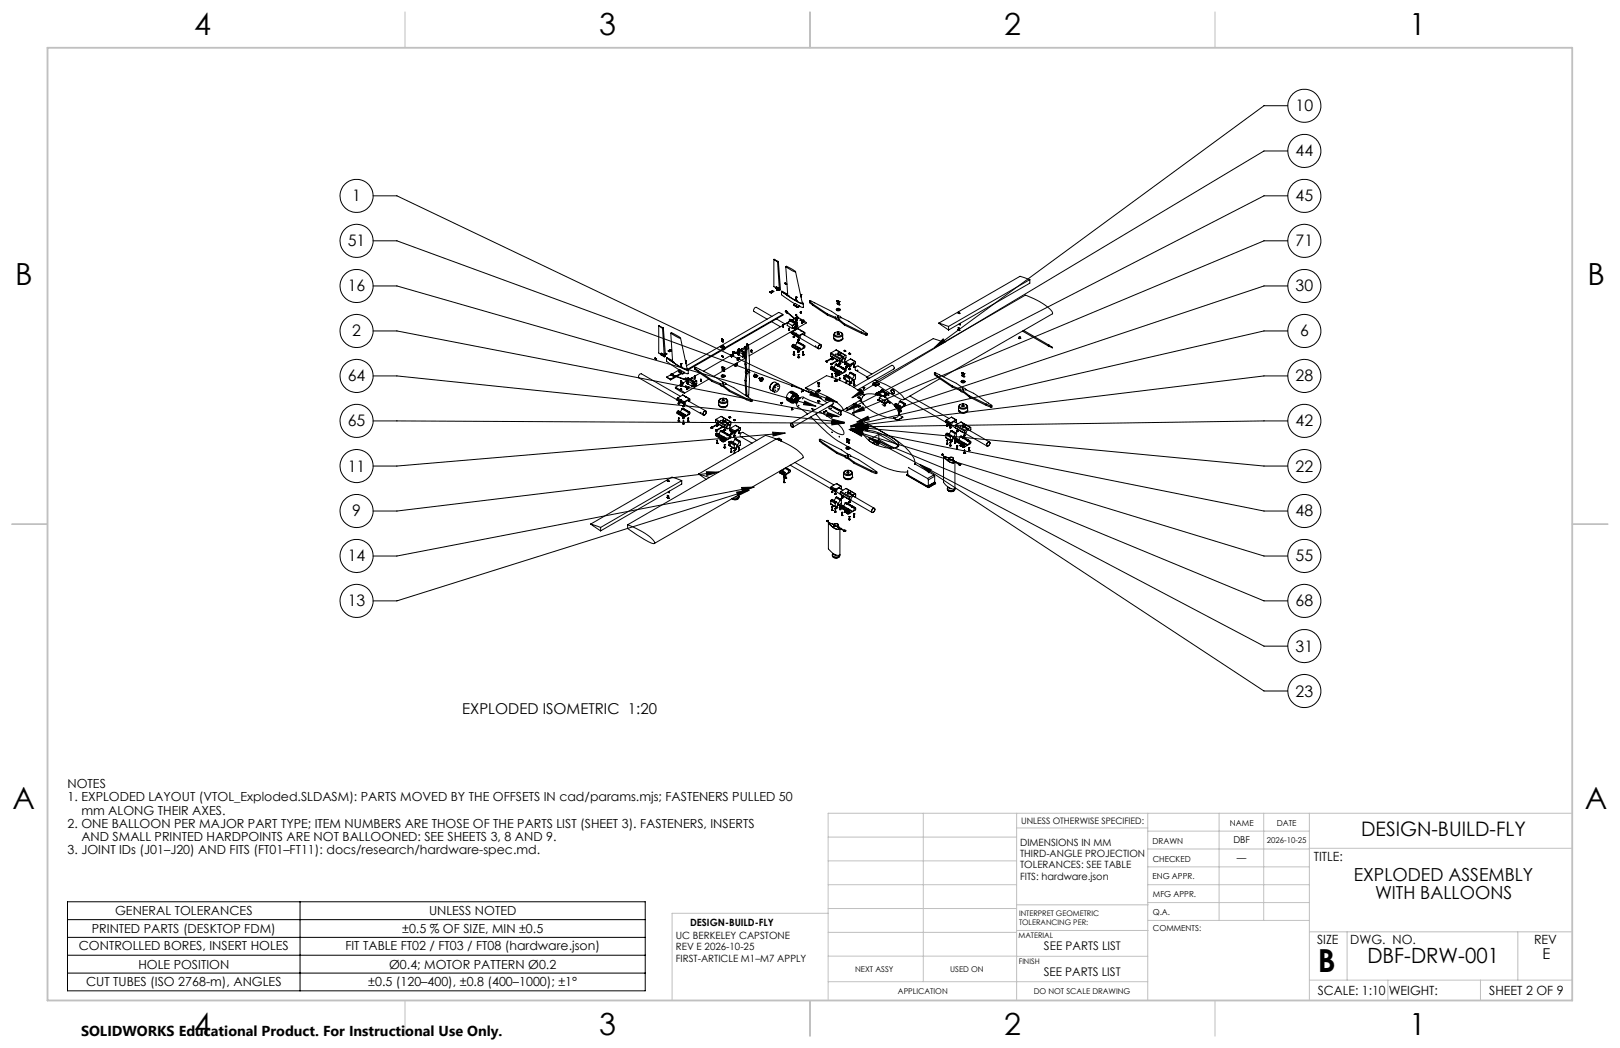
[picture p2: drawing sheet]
<svg xmlns="http://www.w3.org/2000/svg" width="432mm" height="279mm" viewBox="0 0 432 279" stroke-linecap="round" stroke-linejoin="round" font-family="sans-serif">
<defs><g id="words">
<text font-size="8.5" x="351.3" y="259">B</text>
<g font-size="8.1">
<text x="51.7" y="9.3">4</text>
<text x="159.7" y="9.3">3</text>
<text x="267.6" y="9.3">2</text>
<text x="375.6" y="9.3">1</text>
<text x="4" y="76">B</text>
<text x="423.1" y="76">B</text>
<text x="3.3" y="215.7">A</text>
<text x="422.4" y="215.7">A</text>
<text x="51.7" y="276">4</text>
<text x="159.7" y="276">3</text>
<text x="267.6" y="276">2</text>
<text x="375.6" y="276">1</text>
</g>
<text font-size="5.6" x="364.5" y="256.7">DBF-DRW-001</text>
<text font-size="5.3" x="362.8" y="223">DESIGN-BUILD-FLY</text>
<g font-size="4.8">
<text x="360.8" y="235">EXPLODED ASSEMBLY</text>
<text x="366.5" y="239.6">WITH BALLOONS</text>
</g>
<g font-size="4.2">
<text x="345.3" y="29.7">10</text>
<text x="345.3" y="41.7">44</text>
<text x="93.9" y="53.7">1</text>
<text x="345.3" y="53.7">45</text>
<text x="92.7" y="65.7">51</text>
<text x="345.3" y="65.7">71</text>
<text x="92.7" y="77.7">16</text>
<text x="345.3" y="77.7">30</text>
<text x="93.9" y="89.7">2</text>
<text x="346.5" y="89.7">6</text>
<text x="92.7" y="101.7">64</text>
<text x="345.3" y="101.7">28</text>
<text x="92.7" y="113.7">65</text>
<text x="345.3" y="113.7">42</text>
<text x="92.7" y="125.7">11</text>
<text x="345.3" y="125.7">22</text>
<text x="93.9" y="137.7">9</text>
<text x="345.3" y="137.7">48</text>
<text x="92.7" y="149.7">14</text>
<text x="345.3" y="149.7">55</text>
<text x="92.7" y="161.7">13</text>
<text x="345.3" y="161.7">68</text>
<text x="345.3" y="173.7">31</text>
<text x="345.3" y="185.7">23</text>
</g>
<g font-size="4">
<text x="123.2" y="190.4">EXPLODED ISOMETRIC 1:20</text>
<text x="411.1" y="255.7">E</text>
</g>
<text font-size="3.8" x="21.6" y="276.3">SOLIDWORKS Educational Product. For Instructional Use Only.</text>
<g font-size="3.4">
<text x="350.2" y="229.5">TITLE:</text>
<text x="351.1" y="251.6">SIZE</text>
<text x="359.9" y="251.6">DWG. NO.</text>
<text x="408.9" y="251.7">REV</text>
<text x="351.2" y="265.2">SCALE: 1:10</text>
<text x="370.1" y="265.3">WEIGHT:</text>
<text x="396.9" y="265.2">SHEET 2 OF 9</text>
</g>
<g font-size="3.3">
<text x="18" y="210.2">NOTES</text>
<text x="18" y="213.7">1. EXPLODED LAYOUT (VTOL_Exploded.SLDASM): PARTS MOVED BY THE OFFSETS IN cad/params.mjs; FASTENERS PULLED 50</text>
<text x="18" y="220.7">2. ONE BALLOON PER MAJOR PART TYPE; ITEM NUMBERS ARE THOSE OF THE PARTS LIST (SHEET 3). FASTENERS, INSERTS</text>
<text x="21.7" y="217.2">mm ALONG THEIR AXES.</text>
<text x="18" y="227.7">3. JOINT IDs (J01–J20) AND FITS (FT01–FT11): docs/research/hardware-spec.md.</text>
<text x="21.7" y="224.2">AND SMALL PRINTED HARDPOINTS ARE NOT BALLOONED: SEE SHEETS 3, 8 AND 9.</text>
<text x="30.7" y="244">GENERAL TOLERANCES</text>
<text x="114.4" y="244">UNLESS NOTED</text>
<text x="24.5" y="248.7">PRINTED PARTS (DESKTOP FDM)</text>
<text x="107.2" y="248.7">±0.5 % OF SIZE, MIN ±0.5</text>
<text x="21" y="253.2">CONTROLLED BORES, INSERT HOLES</text>
<text x="92.1" y="253.2">FIT TABLE FT02 / FT03 / FT08 (hardware.json)</text>
<text x="22.9" y="263">CUT TUBES (ISO 2768-m), ANGLES</text>
<text x="36.9" y="258.2">HOLE POSITION</text>
<text x="98.1" y="263">±0.5 (120–400), ±0.8 (400–1000); ±1°</text>
<text x="103.7" y="258.2">Ø0.4; MOTOR PATTERN Ø0.2</text>
</g>
<g font-size="3.2">
<text x="278.3" y="253.3">SEE PARTS LIST</text>
<text x="278.2" y="260.1">SEE PARTS LIST</text>
</g>
<g font-size="2.7">
<text x="271.9" y="225.5">DIMENSIONS IN MM</text>
<text x="271.9" y="228.5">THIRD-ANGLE PROJECTION</text>
<text x="271.9" y="231.5">TOLERANCES: SEE TABLE</text>
<text x="271.9" y="234.5">FITS: hardware.json</text>
<text x="180.2" y="250.4">UC BERKELEY CAPSTONE</text>
<text x="183.9" y="246.8">DESIGN-BUILD-FLY</text>
<text x="180.2" y="253.4">REV E 2026-10-25</text>
<text x="180.2" y="256.4">FIRST-ARTICLE M1–M7 APPLY</text>
</g>
<g font-size="2.5">
<text x="328.8" y="224.8">DBF</text>
<text x="329.7" y="229.6">—</text>
</g>
<text font-size="2.4" x="272.2" y="219.7">UNLESS OTHERWISE SPECIFIED:</text>
<g font-size="2.2">
<text x="327.8" y="220.1">NAME</text>
<text x="340.3" y="220.2">DATE</text>
<text x="307.2" y="224.9">DRAWN</text>
<text x="307.3" y="229.8">CHECKED</text>
<text x="307.2" y="234.4">ENG APPR.</text>
<text x="307.3" y="239.2">MFG APPR.</text>
<text x="307.3" y="243.9">Q.A.</text>
<text x="307.3" y="248.1">COMMENTS:</text>
</g>
<g font-size="2.1">
<text x="337.7" y="224.7">2026-10-25</text>
<text x="227.9" y="259.2">NEXT ASSY</text>
<text x="253.3" y="259.2">USED ON</text>
<text x="239.3" y="265">APPLICATION</text>
<text x="275.5" y="265.1">DO NOT SCALE DRAWING</text>
</g>
<g font-size="2">
<text x="271.6" y="244.1">INTERPRET GEOMETRIC</text>
<text x="271.5" y="250.2">MATERIAL</text>
<text x="271.6" y="246.6">TOLERANCING PER:</text>
<text x="271.5" y="257">FINISH</text>
</g>
</g></defs>
<g fill="none" stroke="#000" stroke-width=".27">
<path d="M343.3 28.2h-6.4l-87.9 64.5M99.4 52.2h6.4l113.2 54.1M343.3 40.3h-6.4l-109.8 65.7M343.3 52.2h-6.4l-111.4 57.3M99.4 64.2h6.4l117.4 43.1M99.4 76.2h6.4l111.7 32.1M205.2 77.8l.2 .2zM205.3 77.9h.1M205.2 77.9h.1M205.2 77.8h.1M205.3 77.8h.1M205.3 77.8l.1 .1"/>
<path d="M205.4 77.9l-.1 .1M205.5 78l.1 .1zM205.5 78h.1M205.6 78.1h.1M205.5 78l.1 .1M205.6 78v.1M205.8 77.5l-.4 .4M205.8 77.5h.1M205.8 77.5l-.4 .3M206.1 77.7l-.4 .3M206.1 77.7h.1M206.1 77.7l-.5 .3"/>
<path d="M206.3 69.1l1 .7M206.3 69.1h.1M206.3 69.1l1.2 .6M206.3 69.1v7.3l.6 .4M206.9 76.5l.7 .4M206.9 76.5v.5M207 77.3h.2M207 77.3l.2 .1M207.1 76.8h.1M207.1 76.8l-.2-.1 .1 .6M207.1 76.8l.3 .1M207.3 77.3h.1"/>
<path d="M207.2 77.3v.1M207.3 69.8l.5 7.6M207.4 77.2h.1M207.4 76.9h.1M207.4 76.9v.1M207.5 77.2h.1M207.4 77l.2 .1M207.4 77.3l.2 .1M207.5 69.7l.5 7.6-.2 .1M207.5 69.7l-.2 .1M207.6 76.9v.2M207.6 77.4v-.2l-.4 .2"/>
<path d="M207.6 77.1l-.4 .2M207.6 77.4h.2M208.3 77.7h.1M208.3 77.7l4.5 2.9 1.3 .4-.3-.4M208.3 77.7v.9l3.5 2.4M208.4 77.7l1.7 1.2M208.4 77.7l1.5 .7M208.4 77.7l4 2.6 1.6 .7-.2-.4M209.2 75.5l.1 .2M209.2 75.5h.1M209.3 75.5h.1M209.3 75.5v.1"/>
<path d="M209.3 75.6v.1M209.3 75.5h-.1M209.4 75.5l-.1 .1M209.4 75.5l-.1 .2M209.4 71.1l.7 7.8M209.4 71.1l.3-.1 1.3 .7 1.1 .8-1.1-.4zM209.5 75.7l.1 .1M209.5 75.7h.1M209.5 75.6h.1M209.6 75.7v.1M209.6 75.6l-.1 .1M209.6 75.6l.1 .1"/>
<path d="M209.7 75.7l-.1 .1M209.7 75.7h-.1M210.1 78.9h.1M212.1 72.5l1.8 8.5M212.1 79.3v.2l.2-.2M212.1 79.2h.1M212.1 79.2v.2l.2-.2M212.1 79.5l.1 .6 .1-.6M212.2 79.3h.1M212.2 79.2v.1M212.2 79.2l.1 .1M212.3 79.3h.1"/>
<path d="M212.3 79.2h.1M213.4 78.5h.1M213.4 78.5v.1M213.4 78.5l.1 .1M213.5 78.5h.1M213.5 78.5l-.1 .2M213.5 78.5l-.1 .1M213.5 78.8v.5M213.6 78.6l-.2 .2M274.5 74.5l-2.6-.8-21.7 12.4M274.5 74.5l-21.7 12.5M274.5 74.5v1l-21.7 12.5"/>
<path d="M343.3 64.2h-6.4l-109.7 46M343.3 76.2h-6.4l-108.5 36.3M99.4 88.2h6.4l117.9 22.9M174.6 95.5l.1 .2M174.6 95.5h.1M174.7 95.5h-.1M174.7 95.5v.1M174.7 95.5v.2M174.7 95.6v.1M174.8 95.7h.1M174.8 95.7l.2 .1M174.9 95.7h.1"/>
<path d="M174.9 95.6h.1M174.9 95.6l-.1 .1M174.9 95.6l.1 .1M175 95.7v.1M175 95.8h.1M175.6 86.9l1 .7M175.6 86.9v7.2l.6 .4M175.6 86.9h.1M175.6 86.9l1.2 .5M176.2 94.2l.8 .4M176.2 94.2v.5l.8 .3M176.2 94.2l.8 .3"/>
<path d="M176.4 94.5h.1M176.5 94.5h.1M176.6 87.6l.5 7.5M176.7 94.7l.1 .1zM176.7 94.7h.1M176.8 87.4l.6 7.6-.3 .1M176.8 87.4l-.2 .2M177 94.6v.4M177 94.6h.1M177 95l.1 .1M177 95h.1M177.3 94.2l.4 .1"/>
<path d="M177.3 94.4h.1M177.3 94.3v.2l.4-.2M177.4 94.5h.1M177.6 94.4h.1M177.7 94.3h.1M177.7 95.4l4 2.7 1.7 .6-.3-.4M177.7 95.4l1.8 1.2M177.7 95.4l4.1 2.6 1.6 .7-.2-.3M177.7 95.4v.9l3.5 2.4M177.7 95.4h.1M177.7 95.4l1.6 .7M177.7 94.3l-.4 .3"/>
<path d="M178.1 93.6h.1M178.4 93.8h.1M178.5 93.3h.1M178.6 93.2l-.4 .4M178.6 93.2v.1M178.6 93.2l-.5 .3M178.8 100h.1M178.8 88.8l.5 7.6 .2 .2M178.8 88.8l.2-.1 .7 .3 1.7 1.2zM178.8 100l.6 .2M178.8 99.9v.1M178.8 99.9l-1.1 .6"/>
<path d="M178.8 99.9l.6 .2M178.8 99.8v.1M178.8 99.8h.1M178.8 93.4l.1 .1M178.8 99.8l.6 .2M178.8 99.8h.4M178.9 93.4v.1M178.9 93.3v.2M178.9 93.4l-.5 .3M178.9 99.7v.1M178.9 99.7h.1M178.9 99.7l.6 .2"/>
<path d="M178.9 93.5l-.5 .3M179.5 96.6h.1M179.5 99.9h.1M179.5 99.9l-.1 .1M179.5 99.9v.1M180.8 98.9l.1 .2M180.9 99l.4-.4 1.2 .7M180.9 99l.9 .5M180.9 99v.1M180.9 99.1l.9 .6M181 98.6l-1.9 1.2M181.4 90.2l1.8 8.5"/>
<path d="M181.4 97l.1 .2 .2-.2M181.4 96.9l.1 .2 .1-.2M181.4 96.9l.3 .1zM181.4 96.9h.1M181.5 99.1l.1 .1zM181.5 97.2v.6l.1-.6M181.5 97h.1M181.5 97.8h.1M181.5 99.5l-1.3 .8M181.5 96.9v.1M181.6 97.8h.1M181.6 96.9h.1"/>
<path d="M181.7 99.6l-1.3 .8M181.8 99.5h.2M181.8 99.7h.2M181.8 99.5v.2M182 99.5v.2M182.5 99.3v.1M182.5 99.3l-.5 .2M182.5 99.4l-.5 .3M182.7 96.2h.2M182.7 96.3h.1M182.7 96.3l.2-.1zM182.8 96.2h.1"/>
<path d="M182.8 96.2l-.1 .1M182.8 96.3h.1M182.8 96.2v.1M182.8 96.4v.6M182.9 96.2l-.1 .1M182.9 96.3l-.2 .2M183.4 98.6v.1M183.5 98.6l-.1 1.1-.9-.3M183.5 98.8h-.1M185.1 97.9l.1 .5M185.1 97.9a30.8 30.8 0 0 1 7.6 4M185.1 97.9l.1 .2"/>
<path d="M185.2 98.1v.3M185.2 98.1l.8 .6M185.2 98.4l.8 .7M186 98.7l3.8 2.7M186 98.7v.4M186 99.1l3.8 2.6M186.6 99.5l-1.3 .7M192 92.5l.5 .4M192 92.5l.7 .4M192.2 92.4l.2 .1M192.2 92.4l-.2 .1M192.3 90.5h.2"/>
<path d="M192.3 90.4v.1M192.3 94.9h.2M192.5 90.4h.1M192.4 90.4h.1M192.4 90.5v.6l.1-.6M192.4 92.5h.1M192.5 94.9h.1M192.4 97.9h.3zM192.4 97.9l.1 .2 .2-.2M192.4 92.5l.3 .2M192.4 97.9l.1 .1 .2-.1M192.4 97.9h.1"/>
<path d="M192.5 98.1v.6h.1M192.5 94.9v.1M192.5 92.3l-.3 .1M192.5 97.9h.1M192.5 98.7h.1M192.5 90.4v.1M192.5 94.9h-.2l.2 .1M192.6 90.6h.2zM192.6 90.6h.2v.6zM192.6 97.9h.1M192.6 98.1v.6M192.6 95.1h.2"/>
<path d="M192.7 97.9h.1M192.8 90.5h.1M192.7 90.6h.1M192.7 92.7h.1M192.8 95h.1M192.7 92.7l.2 .1M192.7 93.2h.1M192.7 92.9v.1M192.8 95.1v.1M192.8 95h-.2l.2 .2M192.9 92.4h.1M192.9 92.5h.1"/>
<path d="M192.9 92.7h.1M192.8 98.1l.1 .3 .2-.3M192.8 95v.2M192.8 92.3l.1 .1M192.8 92.3h.2M192.8 92.3l-.6 .1M192.8 95v.1M192.9 98.1h.2zM192.9 98.1v.1l.2-.1M192.9 98.4v.6l.1-.6M192.9 98.8l-2.6 1.5M192.9 92.4v.4"/>
<path d="M192.9 92.8l-.2 .1M192.9 98.1v.1M192.9 99h.1M192.9 98.2h.1M193 92.3v.5l.1-.1M193 98.1v.1M193 98.1h.1M193 92.3l-.1 .1M193 92.6l.1 .1M193 98.1h-.1M193.1 98.1h.1M193.1 93h.1"/>
<path d="M193.1 92.7h.1M193.1 93l-.4 .2M194.9 94.6h.1M194.9 95v.1M194.9 95h.2l-.1 .1M194.9 94.6v.1M194.9 94.5h.1v.2M194.9 95h.1M194.9 94.7l-7.4 4.3M194.9 95.1h.1M194.9 94.7h.1M195 94.9l.4-.1-.3 .2"/>
<path d="M195.3 93.9l.4 .1M195.3 93.9v.2M195.3 93.8v.1M195.3 93.8h.1M195.3 94.1l.5 .1M195.3 93.8l.5 .1M195.3 94.1h.5M195.3 94.4h.1M195.3 94.8h.1M195.3 94.4l-.3 .1M195.4 94.8h.1M195.4 94.4l-.3 .2"/>
<path d="M195.4 94.4h.1M195.4 93.8h.2h-.3M195.4 93.8v.1M195.4 93.8h.1M195.4 93.8l.5 .1M195.7 94l.1 .1M195.8 93.9l-.1 .1M195.8 94.1v.1M195.8 94.2l-.4 .2M195.9 97.4l.1 .3M195.9 93.9v.1M195.9 97.3l-.2-.1 .2 .2"/>
<path d="M195.9 93.9h-.1M195.9 94.1h.1M195.9 97h.1M195.9 94.1l-.1 .1M196 97l-.1 .4M196.1 97.1a.31 .31 0 0 1 .5 0 .31 .31 0 0 1-.2 .4l-.3 .2-.1-.1zM196.2 97.3l.2-.1-.1 .2zM196.3 97.2l-.2 .2M196.3 96.8l.2 .1M196.5 96h.1M196.5 96l.1 .1M196.5 95.9l.1 .2z"/>
<path d="M196.5 95.5l.1 .2M196.5 95.5v.1M196.5 95.9l.1 .2M196.5 95.6h.1M196.6 96.1h.1M196.6 96h.1M196.6 95.6h.1M196.6 95.6v.1M196.6 95.6h-.1M196.6 94.2v.2M196.6 93.7h.1M196.6 93.7v.4"/>
<path d="M196.6 93.7l-.5 .3M196.6 94.2v.3l.2 .1M196.6 94.2h.1M196.7 93.4l-.1 .7M196.7 93.4l.2 .1M196.7 94.1l-.9-.1 .9 .2M196.7 93.5l-.1 .1M196.7 93.5h.1M196.7 93.5h-.1M196.7 93.5l.1 .1M196.7 93.3h.1M196.7 93.3l-.1 .1"/>
<path d="M196.7 93.3l.3 .2M196.8 93.6v.1M196.8 93.5h-.1M196.8 93.5h.1M196.8 93.5l.1 .1M196.8 93v.3M196.8 93.5h.2l-.2 .1M196.8 93.7v.9M196.8 93.5v.1M196.8 93l1.7 1M196.9 94.6h.1M196.9 94.6h-.1"/>
<path d="M196.9 94.6l1 .6M196.9 94.1l.2 .2-.2 .1M196.9 93.6v.9M196.9 93.8l1 .6M196.9 93.6l-.1 .1M196.9 94.5l-.1 .1M197 95.7l-.3 .3M197 95.3l-.3 .3M197 93h-.2M197 95.7l-.4 .2M197 95.7h.1M197 95.3l-.4 .2"/>
<path d="M197 95.3h.1M197 93l1.6 .9M197 95.8h.1M197 95.4h.1M197 95.7v.1M197 95.3v.1M197 93.4v.1M197 93.4l1.4 .9M197.8 93h.1M197.9 93l-.5 .2M197.9 93l.9 .5M197.9 94.4l.1 .1"/>
<path d="M197.9 95.2h.1M198 94.5v.7M198.2 95.1l.3 .2M198.3 95l-.4 .2M198.3 94.3l-.3 .2M198.3 94.3v.7M198.3 94.3l.2 .1M198.3 95l.2 .1M198.3 94.2l-.4 .2M198.4 94.5h.1M198.4 94.9v.1zM198.4 94.3h.1"/>
<path d="M198.4 94.3h-.1M198.4 94.3l.2 .1M198.5 95.1h.1M198.5 94v.1M198.5 95.1v.1M198.5 94.4v.1M198.5 94.1v.3M198.5 94.5v.6M198.5 95.2v.1M198.6 94.4l-.1 .1M198.6 93.9v.2M198.6 97l.3 .2"/>
<path d="M198.6 97l.2 1.7 .3 .1M198.6 92.8h.1M198.6 92.8l.1 .2M198.6 92.4l.1 .2M198.6 94.4h-.1M198.6 92.4l.1 .1M198.6 93.9l-.1 .1M198.6 93h.1M198.6 92.5h.1M198.6 95.1h.1M198.6 95.1h-.1M198.6 94.8h.1"/>
<path d="M198.6 92.5l-.7 .5M198.6 94.5h.1M198.6 95v.1M198.6 92.8l.1 .1M198.6 92.4h.1M198.6 94.1v1M198.6 94.1h-.1M198.6 94.9h.1M198.6 95h.1M198.7 95.5l-5.7 3.2M198.7 95.2l-.2 .1M198.7 95.1l-.2 .1"/>
<path d="M198.7 94.7l-.1 .1M198.7 94.8h-.1M198.7 92.5v.1M198.7 92.9v.1M198.7 92.8h-.1M198.7 92.8l.1 .1M198.7 92.4v.2M198.7 92.4h-.1M198.8 94l-.2 .1M198.8 93.9l-.2 .1M198.8 92.9h-.1M198.8 92.9l-.1 .1"/>
<path d="M198.8 99.5l.3 .2M198.8 99.5l-.2 1.9M198.8 98.7l-.1 .7 .4 .2M198.8 92.9l.3 .2M198.8 92.9l-.2 4.1M198.8 99.5h.1M198.9 97.2l.2 1.6M198.9 92.4l-.2 .1M199 91.9l.1-.2 .4 .2a22.1 22.1 0 0 1 .1 6.7l.2 .1-.2 .6M199 91.9l.3 .1M199 91.9l-.2 1M199.1 98.8l-.2 .5 .2 .4"/>
<path d="M199.1 99.7l-.2 1.9M199.1 93.1l-.2 4.1M199.2 99.1l.3-.1-.1 .2zM199.3 92l-.2 1.1M199.4 91.8l-.1 .2M199.6 99.3h.1M199.6 99.3l.2 1.7-.3 4.9M200.2 93.3h.1M200.2 93.3l.1 .2M200.3 93.9h.1M200.3 93.5h.1M200.3 93.7v.2"/>
<path d="M200.3 93.7v.1M200.3 93.7l.1 .1M200.3 93.3v.1M200.3 93.3h.1M200.3 93.4v.1M200.3 93.8v.1M200.3 93.3l.1 .1M200.3 93.3h-.1M200.4 93.8h-.1M200.4 93.4l-.1 .1M200.4 93.8l-.1 .1M200.4 93.4h-.1"/>
<path d="M201.2 99.8l-.2 .1M201.3 99.8l-.3 .1 .2 .1M201.3 99.9h-.1l.1 .1M201.3 99.9h.2M201.3 99.9h.1M201.4 99.9h-.1M201.4 99.9l.1 .1M205.7 85.8l2.3 1.3M205.7 84.3l-4.1-2.3a.74 .74 0 0 0-.6 1l3.5 2.1M206.9 85l2.4 1.4M208.6 86.6l.2 .2M208.6 87l.2 .2"/>
<path d="M208.6 86.6h.1M208.6 87l.2 .1M208.7 83.8l-1.1-.5-24.6 14.2M208.7 86.6h.1M208.7 87.1h.1M208.7 87l.1 .1M208.7 83.8v.2l-25.3 14.6M208.7 83.8l-25.4 14.6M208.7 86.7l-9.2 5.3M208.7 87h-.1M208.7 86.6l.1 .1M208.8 86.6h-.1"/>
<path d="M208.8 86.6h.1M208.8 86.7v.1M208.8 87.1v.1M208.8 86.6h-.2M208.8 86.6v.2M208.8 86.6v.1M208.8 87.1h.1M209.3 83l.5 .4M209.3 82.9l.4 .4M209.3 83l.4 .4M209.3 82.9v.1M209.4 82.9h-.1"/>
<path d="M209.4 82.9h.1M209.4 82.9l.4 .3M209.5 82.8v.2M209.5 82.8l.2 .2-.3-.1M209.5 82.8h.1M209.5 82.8l.4 .3M209.7 83.4h.1M209.7 83.3v.1M209.8 83.2l-.1 .1M209.8 83.3l2.6 2M209.8 83.3h.1M209.8 83.3l2.4 2"/>
<path d="M209.8 86.7l.1 .1M209.8 86h.1M209.8 86l-1 .6M209.8 86v.7M209.9 86.8l1.3 .7M209.9 83.4h-.1M209.9 86l1.3 .8M209.9 83.1v.1M209.9 83.1l-.1 .1M209.9 83.2v.1M210.3 87.9l.1 .2M210.3 87.6h.1"/>
<path d="M210.3 88h.1M210.3 87.5l.1 .2M210.3 87.5l.1 .1M210.3 87.5l.2 .1M210.3 87.9h.1M210.4 87.9l.1 .1M210.4 85.2l.1 .4M210.4 85.7h.1M210.4 87.6v.1M210.4 88.1h.1M210.4 87.9h-.1M210.4 85.6l.1 .1"/>
<path d="M210.5 85.2h-.1M210.5 85.6l-.1 .1M210.5 87.6h-.1M210.5 87.6l-.1 .1M210.5 88l-.1 .1M210.5 85.2l1.6 .9M210.6 85.1l-.2 .1M210.6 88.6l.5 .3M210.6 85.1l-.1 .1M210.6 85.6l1.3 .8v.8l.2 .1M210.6 85.1l1.6 1M210.6 85.6l-.7 .4"/>
<path d="M211.1 85.3h.1M211.1 85.3l-.1 .1M211.1 85.3l1.3 .8M211.1 92.4l1.8 1.2M211.1 88.9l1.8 1.2M211.1 92.4l1.8 1.1M211.1 88.9l1.8 1.1M211.1 88.7v.2M211.1 92.2v.2M211.1 92.2l1.8 1M211.1 88.7l1.8 1M211.2 86.8v.1"/>
<path d="M211.2 87.5l.7-.4-.7 .5M211.2 86.9v.6M211.3 91.9l-.2 .3M211.3 88.4l-.2 .3M211.3 91.9l.2 .1M211.3 91.9l.2-.1 1.8 1M211.3 88.4l.8 .5M211.3 87.5l.4 .2M211.4 94.4l.1 .2M211.5 89.8h.1M211.5 89.9h.2zM211.5 89.7l.1 .3 .1-.3"/>
<path d="M211.5 87.4l.2 .2M211.5 94.6h.1M211.5 89.9h.1M211.5 92l.1 .1M211.5 93.8v.7M211.5 94.4v.1M211.5 94.6h.2M211.5 89.8l.2-.1zM211.5 89.7h.2zM211.5 93.8h.1M211.5 81.2l.1 .2M211.6 81.3l.3-.4 1.2 .7"/>
<path d="M211.6 81.3l.9 .5M211.6 81.3v.1M211.6 81.4l.9 .6M211.6 92.1l1.2 .7M211.6 93.8h-.1M211.6 89.8h.1M211.6 89.9h.1M211.7 94.6h.1M211.7 93.8l-.2 .7M211.7 94.4l-.2 .1M211.7 94.4l-.2 .2M211.7 84.9l-.6 .4"/>
<path d="M211.7 87.6v.1M211.8 87.9l.2 .1M211.9 86.3l-.7 .5M211.9 86.4l-.7 .5M212 87l.1 .1M212 86.6l.1 .1M212.1 84.7h.1M212.1 84.8h.1M212.1 84.7v.1M212.1 84.8l-.3 .1M212.1 86.1l.1 .2M212.1 86.6h.1"/>
<path d="M212.1 87h.1M212.1 83.9h.2v.2h-.2zM212.1 83.9h.2zM212.1 84h.2M212.1 86.9l-.1 .1M212.1 86.5l-.1 .1M212.1 86.5v.1M212.1 86.6h-.1M212.1 86.9l.1 .2M212.1 87.1h.1M212.1 86.5l.1 .1M212.1 86.7h.1"/>
<path d="M212.1 86.6l.1 .1M212.1 84h.1M212.1 84.1h.1M212.1 88.9h.1M212.1 84.1h.2M212.2 80.1h.1M212.2 87h.1M212.2 86.6h.1M212.2 87.1l-.1 .2M212.2 87.1h.1M212.2 86.3v.3M212.2 86.7v.3"/>
<path d="M212.2 86.7h-.1M212.2 87.1h-.1M212.2 85.3l-.1 .6M212.2 86.1l.1 .1M212.2 85.3l.1 .1M212.2 86.1h-.1M212.2 88.9l.8 .5M212.2 85.3h.1M212.2 87.2h.1M212.3 80.1h.1M212.3 87.1h.1M212.3 85.4v.1"/>
<path d="M212.3 87.2h-.1M212.3 85.3h-.1M212.3 86.2v1M212.3 87.2l-.6 .5M212.3 86.5h.1M212.3 86.4h.1M212.3 85.3h.1M212.3 86.2l-.1 .1M212.3 87.2l-.6 .4M212.3 85.3l.1 .1M212.3 84.5l.1 .1M212.3 84.9l.1 .1"/>
<path d="M212.3 85.3l.1 .2M212.3 85.5v.5M212.3 86.5v.6M212.3 85.3v.1M212.4 84.5l.1 .1M212.4 84.9l.1 .1M212.4 86.4l-.1 .1M212.4 86.1h.1M212.4 87.1h.1M212.4 91.3l-.5 .7M212.4 87.1l-.3 .2M212.4 85.5h-.1"/>
<path d="M212.4 87.1h-.1M212.4 85.5v1.6M212.4 91.3l1.8 1M212.4 86.1h-.1M212.4 84.6l-.3 .1M212.4 85l-.3 .1M212.4 86.8h.1M212.4 84.6l-.3 .2M212.4 85l-.2 .2M212.4 86.1l-.1 .1M212.5 84.8h.1M212.5 84.5v.1"/>
<path d="M212.5 84.8v.1M212.5 81.8h.2M212.5 82h.2M212.5 81.8v.2M212.5 84.4v.1M212.5 84.6h.1M212.5 85v.1M212.5 84.9h.1M212.5 84.6l1.5 .8M212.6 91.2l1.9 .9M212.6 87.6l1.9 1.1M212.6 91.2l-.2 .1"/>
<path d="M212.6 91.2l.2 .1M212.6 87.6l-1.3 .8M212.6 87.6l.9 .5M212.7 93.7v.2M212.7 95.2l.1 .2M212.7 81.8v.2M212.7 93.7v.1M212.7 93.9h.2M212.8 90.6h.1M212.8 90.7h.1M212.7 90.5l.1 .2h.2M212.7 93.4v.3"/>
<path d="M212.7 93.9h.1M212.8 95.4h.1M212.8 92.8h.1M212.8 94.5v.7M212.8 95.1v.1M212.8 90.4l.1 .1zM212.8 90.6l.2-.1zM212.8 90.7l.2-.1zM212.8 94.5h.1M212.8 94.5v.1M212.8 91.3h.1M212.8 92.8l.2 .2"/>
<path d="M212.9 94.5h.1M212.9 90h.1M212.9 93.5v.2h-.2M212.9 93.7l-.2 .1M212.9 94.5l-.1 .1M212.9 89.7v.3M212.9 93.2v.3M212.9 93.9h.1M212.9 91.3l1.2 .7M212.9 95.4h.1M212.9 93.7l-.2 .2M212.9 95.2h-.1"/>
<path d="M212.9 95.1l-.1 .1M212.9 94.5l.1 .8-.2 .1M213 90.5v.2M213 93l-.1 .2M213 89.4l-.1 .3M213 90l5.2 3M213.1 81.7l1 .2M213.1 81.6v.1M213.1 81.6l-.4 .2M213.1 81.7l-.4 .3M213.3 92.8l-.3 .2M213.3 85.3h.1"/>
<path d="M213.3 83.2h.3l-.2 .1M213.3 83.3l.3 .1zM213.3 83.2l.1 .3 .2-.1v-.2M213.4 85.3l.1 .1zM213.4 83.1l.2 .1zM213.4 83.2h.1zM213.4 83.4h.1M213.5 88.1v.1M213.5 88.2l.9 .5M213.7 86.1h.1M213.7 85.7h.1M214 85.9v.1"/>
<path d="M214 85.5h.1M214 94.6h.1M214 85.8l.1 .2M214 93.8h.1M214 94.4v.1M214 93.8v.8M214 94.6h.2M214 89.1l4.8 2.8M214.1 85.9l-.4 .1M214.1 85.5l-.4 .2M214.1 85.4v.2M214.1 89.1l-.5 .2-.6 .7"/>
<path d="M214.1 85.9l-.4 .2M214.1 85.4h-.1M214.1 85.8h.1M214.1 85.4h.1M214.1 85.8l.1 .1M214.1 85.4l.1 .1M214.1 80.9v.1M214.1 92h.1M214.1 81.1h.1M214.1 93.8h-.1M214.1 93.8l.1 .7h-.2M214.1 80.9v1"/>
<path d="M214.2 85.9h.1M214.2 94.6h.1M214.2 85.5l.7 .6-15.2 8.8M214.2 92.3a.57 .57 0 0 1-.3 .6 .57 .57 0 0 1-.6 0v-.1M214.2 94.4l-.2 .1M214.2 85.5h.1M214.2 92l.2 .2M214.2 94.5l-.2 .1M214.4 92.2h.1l-.1 .5-1.4 .9-.1-.1M214.4 88.7l.1 .4-.2 .2M214.4 92.2l-.2 .1M214.4 88.7l-1.4 .7"/>
<path d="M215.8 80.2a30.8 30.8 0 0 1 7.5 4M215.8 80.2v.2M215.8 80.2v.5M215.8 80.4l.8 .7M215.8 80.4v.3M215.8 80.7l.8 .7M216.6 81.1l3.9 2.6M216.6 81.1v.3M216.6 81.4l3.9 2.6M217.3 92.3l.2 .1zM217.4 92.3l.1 .1M218.3 92a.38 .38 0 0 1 .6 .1 .38 .38 0 0 1-.1 .5 .4 .4 0 0 1-.7 .3 .4 .4 0 0 1 .1-.7z"/>
<path d="M218.4 91.9h.2a.6 .6 0 0 1 .3 .7 .6 .6 0 0 1-.7 .4l-.2-.4zM220.2 96.3h.1M220.2 96.4h.1M220.3 96.5h.1M220.3 96.2v.3M220.3 96.2l-.1 .1M220.3 96.2h.1M220.3 96.3l-.1 .1M220.3 96.3v.1M220.3 96.2l.2 .2M220.3 96.4h.1M220.4 96.2l.1 .2"/>
<path d="M220.4 96.2h-.1M220.5 83.7l2.2 .9M220.5 83.7v.3M220.5 84l2.2 .9M221.4 98.4l2.5 1.5M221.4 94.9h.1M221.4 94.9l2.4 1.4M221.4 94.3l2.4 1.5M221.4 98.1l2.4 1.4M221.4 98.4l2.4 1.4M221.4 94.3v.6M221.4 98.1v.3"/>
<path d="M221.4 97h.1M221.5 97.8l-.1 .3M221.5 94.1l-.1 .2M221.5 97.8l.2 .2M221.5 97.8l.3-.1 .5 .3M221.5 94.1l2.5 1.4M221.5 97.1v.1M221.5 97.2h.1M221.5 97v.2M221.5 97h-.1M221.5 97.1h.1M221.5 97v.1"/>
<path d="M221.5 97l.1 .2M221.6 96.9h.1M221.6 96.9h-.1M221.7 96.9v.3M221.7 96.9v.3l-.1-.3M221.7 96.9h-.1M221.7 98h.1M221.7 95.8h.1M221.7 95.8h.2M221.8 95.8h.1M221.8 99.7h.1M221.8 99.7v.7l.1-.7"/>
<path d="M221.8 95.5l-1.3 .8M221.8 95.5l-1.4 .7M221.8 95.7l-.1 .1M221.8 95.7h.1h-.1M221.8 95.7h.1M221.8 95.6h.1zM221.8 95.5h.1M221.8 98l.2 .1M221.8 95.6v.1M221.9 99.7h-.1M221.9 99.7h.1M221.9 95.8h.1"/>
<path d="M221.9 95.7h-.1M221.9 95.8h-.1M221.9 95.6v.2M222 95.2l1.9 1.2M222 98.1v.3l.2-.2M222 98.1h.1M222 98.1l.2 .2M222.1 98.1l.1 .1M222.2 89.2v.9a1.41 1.41 0 0 0 2.4 0v-.9M222.2 98.2h.1M222.2 98.2l1.1 .6M222.3 98l.1 .1"/>
<path d="M222.3 98l-.2 .1M222.3 90.3h.1M222.3 90.3a1.29 1.29 0 0 0 2.2 0M222.4 90.4a1.54 1.54 0 0 0 2 0M222.4 98.1l1.2 .7M222.4 98.1l-.2 .1M222.5 88.8a1.12 1.12 0 0 1 1.9 .4 1.19 1.19 0 0 1-2-.2zM222.6 99.5l.1 .2 .4-.2M222.6 99.4l.1 .3 .3-.2M222.6 97.2l-.4 .8M222.6 99.4l.4 .1-.3 .1zM222.6 97.2l.6 .3"/>
<path d="M222.7 99.7h.1M222.7 84.6l.3 .3 .5 .2M222.7 99.7v.7h.2v-.7M222.7 84.6v.3M222.7 88.6a.64 .64 0 0 0-.4 .8 .64 .64 0 0 0 .7 .5 1.03 1.03 0 0 0 1.6-.9l-.5-.4M222.7 94.4h.2zM222.7 99.4h.3zM222.7 99.2h.1M222.7 99.2l.1 .1M222.7 84.6l.2 .6 .6 .2M222.7 99.2l.1 .3M222.7 84.9h.1"/>
<path d="M222.7 99.5h.1M222.8 99.2h.1M222.8 99.5h.1M222.8 97l.7 .3M222.8 93.3l2.6 1.5M222.8 97l.3 .2M222.8 97l-.2 .2M222.8 93.3l-1.3 .8M222.9 99.4l-.2 .1M222.9 99.4l-.1 .1M222.9 99.3v.2M222.9 99.7h.1"/>
<path d="M222.9 82.5a.53 .53 0 0 0 .5 .4 .53 .53 0 0 0 .5-.4M223 99.8h.1M223 82.4a.47 .47 0 0 1 .5-.2 .47 .47 0 0 1 .3 .5l-.6 .1zM223 99.7h.1M223 99.3v.2M223 96.2l.1 .1M223 96.2l-1.3 .7M223.1 80.2v.2l.2-.2M223.1 97.2h.1M223.1 96.3h.1M223.1 96.3l-1.3 .7M223.1 80.2h.1"/>
<path d="M223.1 99.4l-.1 .3M223.1 99.6l.1 .1h-.3M223.1 80.2v.1l.2-.1M223.1 80.4l.1 .6 .1-.6M223.1 82.3l.2 .1zM223.1 84.5h.2zM223.1 89.1h.2zM223.1 88.9h.2zM223.1 97.2l.3 .2M223.1 80.2h.2M223.1 99.8h.1M223.2 81h.1"/>
<path d="M223.2 97.5l.1 .1M223.2 99.6l-.3 .2M223.2 80.2h.1M223.2 96h.1M223.2 80.2h-.1M223.2 94.5h.4M223.2 99.9l.1 .1M223.2 99.9h.1M223.3 81h.1M223.3 99.9v.1M223.3 98.8v.3l.2-.1M223.3 97.5h.1"/>
<path d="M223.3 97.5h-.1M223.3 80.2h.1M223.3 100l.3-.1-.3 .1M223.3 82.5h.2zM223.3 98.8l.1 .3M223.3 97.6l1.2 .6M223.3 98.8h.1M223.3 98.8l.1 .1M223.3 84.2l.7 .1 .1 .4a22.9 22.9 0 0 1 7 4.2v.5l-.3-.1M223.3 84.6l.2 .1zM223.3 88.5l.1 .6 .1-.6M223.3 94.8h.2z"/>
<path d="M223.3 99.8v.1M223.3 99.9h.1M223.3 84.2h.1M223.4 99.6h.1M223.4 99.6l-.1 .3M223.4 82.5h.1M223.4 98.9h.1M223.4 97.5l-.1 .1M223.4 97.5h.1M223.4 97.4l-.1 .1M223.4 94.5l1.1 .7M223.4 97.3l.2 .1"/>
<path d="M223.4 97.3v.1M223.4 94.5h.1M223.4 97.3l-.1 .2M223.5 80.5l.1 .1 .2-.1M223.5 98.9v.1M223.5 99.8l.1 .1h-.3M223.5 99.9h-.1M223.5 99.9h.1M223.5 85.1v.3l1.6 1.2M223.5 99.6v.3M223.5 85.1l1.6 1.2M223.5 99l.2 .1"/>
<path d="M223.6 80.4h.1M223.6 80.4v.1l.1-.1M223.6 88.9h.1zM223.6 89.1h.1zM223.6 98.8h.1M223.6 80.6v.6M223.6 97.5l1.2 .6M223.6 98.8l-.2 .1M223.6 97.5h-.2M223.6 81.2h.1M223.6 84.7l.1 .1zM223.6 97.4v.1"/>
<path d="M223.6 97.4l-.2 .1M223.6 94.4h.1M223.6 94.4h-.4l.2 .1M223.6 94.5h.1M223.6 80.4v.1M223.6 94.4v.1M223.6 94.4l1.2 .7M223.6 94.5l1.2 .6M223.7 98.8l-.2 .1M223.7 98.8l.5 .3M223.7 81.2h.1M223.7 99.1h.1"/>
<path d="M223.7 96.9h.1M223.7 96.8v.2M223.7 80.4h.1M223.7 97h.1M223.7 80.6v.6h-.1M223.7 96.9l.2-.1zM223.7 96.7l.2 .1zM223.7 96.9h.2M223.7 97h.2M223.8 99.1l.2 .2M223.8 95.8v.5M223.8 99.5v.3"/>
<path d="M223.9 96.9h.1M223.9 97h.1M223.9 96.9l-.2 .1M223.9 96.8l-.2 .2M224 99.3l-.2 .2M224 95.5l-.2 .3M224 94.4h.2zM224 96.3l.5 .3M224.1 84.6v.1M224.2 99.1l-.2 .2M224.5 98.2l.1 .1M224.5 90.3h.1"/>
<path d="M224.5 98.2h.1M224.5 95.2l-.5 .3M224.6 98.3l.5 .3M224.7 98.3h-.1M224.7 98.1l.2 .1M224.7 98.1l-.2 .1M224.8 95.7a.39 .39 0 0 1 .5 .2 .39 .39 0 0 1-.3 .5 .34 .34 0 0 1-.5 .2 .34 .34 0 0 1 0-.6zM224.8 95.1l-.3 .1M224.8 95.1h.1M224.8 95.4l.3 .2M224.8 98.2l.3 .1M224.8 98.2l-.1 .1"/>
<path d="M224.9 98.2h.1M224.9 98.2l-.2 .1M224.9 98.2h-.1M224.9 98.2l.5 .3M225.1 98.3l-.1 .1h.1M225.1 98.3v.1M225.1 86.3v.3M225.1 93.4l.1 .3M225.1 86.3l4.5 2.2M225.1 86.6l4.5 2.3M225.1 98.6a.55 .55 0 0 1-.2 .7 .55 .55 0 0 1-.7-.1v-.1M225.1 95.6a.58 .58 0 0 0-.7 0 .58 .58 0 0 0-.2 .6l-.4 .1"/>
<path d="M225.1 96.3h.1M225.1 93.5l.1 .1M225.1 93.4l.2 .2M225.1 98.4l.3 .1M225.2 93.6v.1M225.2 93.4l-.1 .1M225.2 93.4l.1 .1M225.2 97l1.2 .8M225.2 96.7v.3M225.2 96.7l1.2 .7M225.3 93.6h.1M225.3 93.5l-.1 .2"/>
<path d="M225.3 93.5l-.1 .1M225.4 96.5l-.2 .2M225.4 98.5l.1 .1-.1 .5-1.4 .8-.2-.1M225.4 94.8l.1 .6-.3 .3M225.4 98.5l-.3 .1M225.4 96.5l1.2 .7M225.4 94.8l-.6 .3M225.5 97.8h.2l-.1 .3zM225.5 97.9h.1M225.5 98h.1M225.5 98h.2zM225.5 97.8h.1"/>
<path d="M225.6 97.9h.1M225.6 98h.1M225.7 97.9h-.2M226.3 94.2l.1 .2M226.3 94.2h.1M226.3 94.3l.1 .1zM226.3 98.3h.2v.3zM226.3 98.4h.1M226.3 98.4v.1M226.3 98.5h.1M226.3 98.2l.2 .1zM226.3 98.4h.2"/>
<path d="M226.3 98.5h.2M226.4 94.2v.1M226.4 94.2l.2 .2M226.4 97.4v.4M226.4 99.4l-.4 .8M226.4 94.3v.1M226.4 99.4l1.2 .7M226.4 94.2h.1M226.4 94.2l.2 .1M226.4 94.2h-.1M226.5 98.4h.1M226.5 98.5h.1"/>
<path d="M226.5 98.4h-.2M226.5 98.4l-.2 .1M226.5 98.5h-.2M226.6 94.4h.1M226.6 97.2l-.2 .2M226.6 94.3l-.2 .1M226.6 94.3h-.2M226.7 99.3l1.3 .6M226.7 95.7l1.3 .7M226.7 99.3h.1M226.7 99.3l-.3 .1M226.7 95.7l1.2 .7"/>
<path d="M226.7 95.7l-1.3 .8M226.8 99.3l.1 .1M226.9 97.2h.1M226.9 97.2v.1M226.9 97.3h.1M226.9 97.3l-.1 .1M226.9 99.4l.8 .4M227.2 96.9l.4 .3M227.5 97.6h.1M227.5 97.6l.1 .1M227.5 97.7l.1 .1M227.5 97.8h.1"/>
<path d="M227.5 97.6v.2M227.6 97.8h.1M227.6 97.6h.2l-.2 .1M227.6 97.2v-.1a.56 .56 0 0 0-.6-.1 .56 .56 0 0 0-.2 .7l-.4 .1M227.7 99.8l.1 .1M227.7 97.8h.1M227.7 97.6l-.1 .1M227.8 97.7l-.2 .1M227.8 97.8h-.2M227.8 97.6l-.1 .3-.2-.1M227.8 99.9l.1 .1M227.9 100h.1v1l-1.6 .8"/>
<path d="M227.9 96.4l.1 .4-.4 .4M227.9 100l-.3 .1M227.9 96.4l-1.3 .8M228.5 98.7l.1 .1zM228.5 98.7l.1 .1M229.6 88.5l1.2 .5M229.6 88.5v.4M229.6 88.9l1.2 .4M230.8 89h.3M230.8 89v.3M232.4 99.7l-3.7-2.1a.76 .76 0 0 0-.6 1.1l3 1.8M249.1 99.4a29.9 29.9 0 0 1 7.5 4"/>
<path d="M249.1 99.4l.8 .9M249.1 99.4v.5M249.1 99.8v.1M249.1 99.9l.8 .7M250.2 86.2l2.6 1.8M250.2 86.1l2.6 .9M250.2 86.1v.1M251.4 90.3l.6 .9-3 1.5zM251.6 91.3l21.7-12.6a14.8 14.8 0 0 1 7.2 4.5v.5l-29.1 16.7M251.6 91.3l-2.9-1-17.8 10.3M251.6 91.3l-17.8 10.2M252.8 87v1"/>
<path d="M255.3 87.9l.1 .1M255.3 87.9h.1M255.3 83.4h.1M255.4 83.4h.1M255.4 83.4l.1 .1M255.4 87.3v.6l.1-.6M255.4 87.8v.1M255.4 87.3h.1M255.5 83.3h.1M255.5 87.8l-.1 .1M255.5 83.4v.1M255.6 87.9l-.2 .1"/>
<path d="M255.6 83.4l-.2-.1v.1M255.6 83.4l-.1 .1M255.6 83.4h-.1M255.6 83.5h.1M255.6 88.1h.1M255.6 83.5h.2M255.6 83.5l.1 .1M255.7 86.4l.2 .2M255.7 83.6h.1M255.7 87.5h.1M255.7 88.1h.1M255.7 88v.1"/>
<path d="M255.8 83.5h.1M255.7 87.5v.6M255.8 88.1h-.1M255.8 88l-.1 .1M255.8 83.6h-.1M255.8 83.6h.1M255.8 87.5v.6M255.9 86.5h.1M255.9 86.4h.1M255.8 86.3l.1 .3M255.8 83.5v.1M256 86.2l-.1 .4"/>
<path d="M256.3 99.4l.2 .2 .1-.2M256.4 99.3h.1M256.4 99.3l.2 .2v-.2M256.4 99.6l.1 .6 .1-.6M256.4 99.4h.1M256.5 99.4h.1M256.5 99.4h-.1M256.6 99.3h.1M256.8 99.7v.1l.3-.1M256.8 99.6h.1M256.8 99.6l.2 .1v-.1M256.8 99.8l.1 .6 .1-.6"/>
<path d="M256.9 99.7h.1M257 99.7h-.1M257 99.6h.1M271.6 90.2h.1M271.6 90.2h.3M271.7 89.9h.1M271.7 89.8h.1M271.7 89.9v.3l.1-.3M271.7 90.1l-.1 .1M271.8 89.8h.1M271.8 90.1l-.2 .1M271.9 90.2h.1"/>
<path d="M271.9 90.2h-.3M272.5 88.3l6.9 4M272.8 88.1l6.8 3.9M279.4 92.3l1 .4M279.6 92l-.2 .3M279.6 92l.8 .6M280.4 92.6v.1M280.4 92.6l.2 .1h-.2M343.3 88.2h-6.4l-110.2 25.4M99.4 100.2h6.4l119.3 12.4M99.4 112.2l125.6 .6M177.7 100.5l1.1 .6"/>
<path d="M177.7 100.6l1.1 .7M177.7 100.5v.1M178.8 101.1v.2M179.4 100.1v.1M179.4 100.1h.1M179.4 100v.1M179.5 100.1l3.7 1.4M179.5 100l-.1 .1M179.5 100l3.7 1.4M179.5 100.2h-.1M180 103.3l2.5 1.5-1.2-.5-1.3-.8zM180 100.3l-1.2 .8"/>
<path d="M180.3 100.4l-1.5 .9M180.5 110.1l1.8 1.1M180.5 106.6v.1M180.5 106.6l1.8 1.1M180.5 109.9l1.7 1M180.5 110.1l1.7 1.1M180.5 106.4v.2M180.5 109.9v.2M180.5 106.4l1.7 1M180.6 109.6l-.1 .3M180.6 106.1l-.1 .3M180.6 109.6l.2 .1"/>
<path d="M180.6 109.6l.2-.1 1.8 1M180.6 106.1l.8 .5M180.8 112.1v.2M180.8 112.3h.2M180.8 107.5h.1M180.8 107.6h.1M180.8 107.4v.3l.2-.3M180.8 109.7l.1 .1M180.8 111.5l.1 .7 .1-.7M180.8 112.1l.2 .1v-.1M180.8 107.4l.2 .1zM180.8 107.5h.2"/>
<path d="M180.8 107.6h.2M180.9 111.5h.1M180.9 109.8l1.2 .7M181 107.5h.1M181 107.6h.1M181 112.3h.1M181 107.5h-.2M181 107.6h-.2M181 112.1l-.2 .2M181.4 102.8h.1M181.4 103.8h.1M181.4 103.7l.3 .1z"/>
<path d="M181.4 102.8v.1M181.4 102.8l.1 .1zM181.4 102.4v.1M181.4 102.4l.1 .1zM181.4 105.7l-10.4-6a.71 .71 0 0 0-.7 1.1l10.2 5.8M181.4 102.4h.1M181.4 102.8h.2l-.1 .1M181.4 102.3l.1 .2M181.4 102.8l.1 .1M181.4 102.5l-1.4 .8M181.4 102.9h.1M181.4 102.5h.1"/>
<path d="M181.4 106.6h.1M181.4 101.6h.2M181.4 101.6h.2zM181.4 101.7l.2 .1zM181.4 101.6v.2M181.5 101.8h.1M181.5 101.7h.1M181.5 102.4v.1M181.5 106.6l.9 .5M181.6 101.8h.1M181.6 101.7h.1M181.6 101.6v.2h-.2"/>
<path d="M181.7 109l-.4 .7M181.7 109l1.8 1M181.8 102.6l-.2 .2M181.8 102.2h.1M181.8 102.6l-.3 .1M181.8 102.2l-.3 .1M181.9 102.2h.1M181.9 102.6h.1M181.9 102.2l-.3 .2M182 108.9l1.8 1M182 105.3l1.8 1M182 108.9l-.3 .1"/>
<path d="M182 108.9l.2 .1M182 105.3l-1.4 .8M182 105.3l.8 .5M182 111.4v.2M182 113h.1M182 112.9v.1M182 111.6h.1M182.1 113h.2M182.1 111.1v.4l.1-.3M182.1 111.4v.1l.1-.1M182.1 108.3v.1M182.1 108.4h.2"/>
<path d="M182.1 108.2v.2M182.1 108.4h.1M182.1 110.5h.1M182.1 112.8v.2l.1-.2M182.1 108.1l.1 .1zM182.1 108.2h.2l-.2 .1M182.1 108.2v.1M182.1 108.3h.2l-.2 .1M182.1 112.3h.1M182.1 112.3v.6l.1-.6M182.2 109h.1M182.2 110.5l.2 .2"/>
<path d="M182.2 112.2l-.1 .1M182.2 108.4h.1M182.2 107.4l.2 .3M182.2 110.9v.3M182.2 109l1.2 .7M182.3 111.5l-.3 .1M182.3 111.4l-.2 .2M182.3 108.3l-.2 .1M182.3 108.2v.2M182.3 112.9v.2l-.2-.1M182.4 110.7l-.2 .2M182.4 107.1l-.2 .3"/>
<path d="M182.4 107.7l5.1 3M182.6 103h.1M182.6 103l.4 .1zM182.6 110.5l-.2 .2M182.7 100.9h.2M182.7 101l.2 .1zM182.7 100.9v.2h.2M182.7 101h.1M182.7 101.1h.1M182.7 103h.2zM182.8 100.9h.1M182.8 105.8l-.1 .1h.2"/>
<path d="M182.8 105.8l.1 .1M182.8 101h.1M182.8 101.1h.1M182.9 100.9v.2M182.9 105.9l.8 .5M183 103.8h.1M183 103.3h.1M183 103.8l.1 .1M183 103.7l.1 .2zM183 103.7l.1 .2M183 103.3l.1 .1M183 103.3h.2l-.1 .2"/>
<path d="M183 103.4h.1M183.1 103.9h.1M183.1 103.4h.1M183.1 103.3v.1M183.1 103.8h.1M183.1 102.2h.1M183.1 101.5h.1M183.1 102.2l.2 .2M183.1 101.4h.1M183.1 101.5l-1.2 .7M183.1 101.5v.7M183.2 101.2l-.1 .1"/>
<path d="M183.2 101.2l.2 .1M183.2 101.5h.1M183.2 101.3l-.1 .1M183.2 101.3l.1 .1M183.3 101.3h.1M183.3 101.1h.1M183.2 101.1v.1M183.3 101.4v.1M183.3 112.1v.2M183.3 101.3h-.1M183.3 101.1l.2 .1M183.3 112.3h.1"/>
<path d="M183.3 101.3l.1 .1M183.3 111.5l.1 .7 .1-.7M183.3 112.1l.1 .2 .1-.2M183.3 112.3h.2M183.3 101.5v.9M183.3 106.8l4.8 2.8M183.3 101.3v.1M183.4 111.5h.1M183.4 100.8l-.1 .3M183.4 100.8l1.6 1M183.4 101.9l.2 .1-.2 .2M183.4 102.3v.1"/>
<path d="M183.4 106.9l-.5 .1-.5 .7M183.4 102.3l-.1 .1M183.4 102.4h-.1M183.4 102.4l1 .6M183.4 101.6l1 .6M183.4 101.4l-.1 .1M183.4 101.4v.9M183.4 103.5l.1 .1M183.4 103.1l-.2 .3M183.4 109.7h.1M183.4 103.5l-.2 .2M183.4 103.1l-.2 .2"/>
<path d="M183.5 103.5h.1M183.5 103.1v.1M183.5 100.8h-.2M183.5 111.5h-.1M183.5 101.2h.1M183.5 103.1h.1M183.5 101.2l1.4 .8M183.5 100.8h-.1M183.5 100.8l1.6 .9M183.5 103.2h.1M183.5 112.3h.1M183.5 110a.57 .57 0 0 1-.2 .6 .57 .57 0 0 1-.7 0v-.1"/>
<path d="M183.5 103.6l-.3 .2M183.5 103.5v.1M183.5 101.2l-.1 .1M183.5 109.7l.2 .2M183.6 112.1v.2h-.3M183.6 101.2l-.2 .1M183.7 109.9h.2l-.1 .6-1.4 .8-.2-.1M183.7 106.4l.2 .4-.2 .2M183.7 109.9l-.2 .1M183.7 106.4l-1.3 .7M184.4 100.8h.1M184.4 100.8l-.5 .2"/>
<path d="M184.4 100.8l1.3 .7M184.4 103h.1M184.4 102.2l.1 .1M184.5 102.3v.6M184.7 102.9l.4 .2M184.8 102.8l-.3 .2M184.8 102.1l-.3 .2M184.8 102.1v.7M184.8 102.1l.2 .1M184.8 102l-.4 .2M184.9 102.3h.1M184.9 102.7h.1"/>
<path d="M184.9 102.1h.1M184.9 102.1h-.1M184.9 102.1l.2 .1M184.9 102v.1M185 102.2v.1M185 102.9h.1M185 101.8l.1 .1M185 102.3l.1 .8M185.1 101.9v.3M185.1 102.2h.1M185.1 101.7l.1 .1M185.1 102.9h-.1"/>
<path d="M185.1 100.6l.1 .2M185.1 100.6h.1M185.1 100.2l.1 .2M185.1 100.2l.1 .1M185.1 102.2h-.1M185.1 101.7l-.1 .1M185.2 100.7h.1M185.2 100.3h.1M185.1 102.8v.1M185.1 100.3l-.7 .5M185.1 102.2v.6M185.1 100.2h.1"/>
<path d="M185.1 102.2l-.1 .1M185.1 102.8l-.1 .1M185.1 102.3l.1 .3M185.1 102.7h.1M185.2 102.8l-.1 .1M185.2 100.6h.1M185.2 100.4h.1M185.2 102.7h-.1M185.2 102.8h-.1M185.2 101.8l-.1 .1M185.2 101.8l-.1 .4M185.2 102.7v.1"/>
<path d="M185.2 102.6h-.1M185.2 100.6h-.1M185.2 100.2h-.1M185.2 100.2l.1 .1M185.3 100.3l-.1 .1M185.3 100.6l-.1 .2M185.3 100.8h-.1M185.3 102.5l.3 .2M185.6 102.7l-.5 .2-.3-.1M185.6 102.7l-.5 .4M185.7 101.5v.1M185.7 101.5l-.5 .3"/>
<path d="M185.7 102.2l-.5 .4M185.7 101.6v.6M185.7 101.6l-.5 .3M186.7 110l.1 .1zM186.7 110l.1 .1M186.7 101.5l.2 .2M186.7 101.1h.1M186.7 101.1l.2 .2M186.7 101.5h.1M186.8 101.2h.1M186.8 101.7h.1M186.8 101.1l.1 .1"/>
<path d="M186.8 101.5l.1 .1M186.9 101.1h-.1M186.9 101.1v.1M186.9 101.2v.1M186.9 101.6v.1M186.9 101.5v.1M186.9 101.1h-.2M186.9 101.5h-.1M186.9 101.5h-.2M186.9 101.2h.1M186.9 101.6h.1M187.5 109.9a.42 .42 0 0 1 .7-.3 .42 .42 0 0 1-.1 .7 .43 .43 0 0 1-.7 .3 .43 .43 0 0 1 .1-.7z"/>
<path d="M187.6 109.8a.38 .38 0 0 1 .6-.1 .38 .38 0 0 1-.1 .6 .39 .39 0 0 1-.7 .3 .39 .39 0 0 1 .1-.7zM188.9 101.1l-6.4 3.7M189.5 114h.1M189.5 114h.2l-.1 .2M189.5 113.9l.2 .3zM189.5 114v.1M189.5 114.1h.2M189.6 114l.1 .1M189.6 113.9h.1M189.6 113.9h-.1M189.6 114.1h.1M189.6 114.1h-.1"/>
<path d="M189.7 113.9v.3M189.7 113.9h-.1M189.7 113.9l.1 .3M189.8 114.2h-.1M189.8 114.2h.1M189.8 101.4l2.2 .9M189.8 101.4v.3M189.8 101.7l2.2 .9M190.7 116.1l2.5 1.5M190.7 112.6l.5 .3M190.7 112.6l2.5 1.4M190.7 115.8l2.5 1.4"/>
<path d="M190.7 116.1l2.5 1.4M190.7 112v.6M190.7 115.8v.3M190.7 112l2.5 1.5M190.8 114.8h.1M190.8 114.8h.2l-.1 .1M190.8 114.7l.1 .2zM190.9 115.5l-.2 .3M190.9 111.8l-.2 .2M190.9 114.8h.1M190.9 115.5l.2 .2M190.9 115.5l.2-.1 .5 .3"/>
<path d="M190.9 111.8l2.4 1.4M190.9 114.6l.2 .3M190.9 114.8h-.1M190.9 114.6h.1M191 114.6v.3M191 118l.1 .2M191 114.6l.1 .3M191 113.4h.1M191 113.4l.1 .1M191 113.5h.1M191 113.5l.1 .1M191 113.6h.3"/>
<path d="M191.1 118.2h.1M191.1 114.9h.1M191.1 117.4h.1M191.1 118h.1M191.1 118v.1l.1-.1M191.1 115.7h.1M191.1 113.4l-.1 .2M191.1 113.3h.1zM191.1 113.4h.1M191.1 113.5l.2 .1zM191.1 113.5l.1 .1M191.1 117.4v.6"/>
<path d="M191.1 114.9h-.1M191.1 113.1v.2M191.1 113.1l-1.3 .8M191.1 113.1v.1M191.1 113.2h.1M191.1 113.3h.2l-.2 .1M191.1 113.3l-1.3 .7M191.1 115.7l.2 .1M191.2 113.2h.1M191.2 117.4h-.1M191.2 118.2h.1M191.2 113.4h.1"/>
<path d="M191.2 112.9h.1M191.2 112.9l1.3 .8M191.2 117.4v.6M191.3 113.4h-.2M191.3 113.4l-.2 .1M191.3 113.3l-.1 .3M191.3 118l-.2 .2M191.3 115.8v.3l.3-.1M191.3 115.8l.2 .2M191.3 115.8h.1M191.3 115.8l.1 .1M191.4 115.9h.2"/>
<path d="M191.6 106.9v.9a1.41 1.41 0 0 0 2.4 0v-.9M191.6 115.9v.1M191.6 116l1 .6M191.6 115.7l.1 .1M191.6 115.7l-.2 .2M191.7 108a1.23 1.23 0 0 0 1.1 .7 1.23 1.23 0 0 0 1.1-.7M191.7 108.1a1.54 1.54 0 0 0 2.1 0M191.7 115.8l1.2 .7M191.7 115.8l-.1 .1M191.9 117.2h.1M191.9 106.4a1.15 1.15 0 0 1 1.8 .4 1.11 1.11 0 0 1-1 .5 1.11 1.11 0 0 1-.9-.7zM191.9 117.2l.1 .1"/>
<path d="M192 117.3l.1 .1M192 102.3l.2 .3 .6 .2M192 114.9l-.5 .8M192 102.3v.3M192 114.9l.5 .3M192.1 117.4h.1M192.1 116.9h.1M192.1 102.3l.1 .6 .6 .1M192.1 106.3a.63 .63 0 0 0-.5 .8 .63 .63 0 0 0 .7 .5 .99 .99 0 0 0 1.1 0 .99 .99 0 0 0 .5-1l-.4-.3M192.1 117.2h.1M192.1 117.1l-.1 .2M192.1 116.9v.3"/>
<path d="M192.1 102.6h-.1M192.2 114.8l.6 .2M192.2 111l2.6 1.4M192.2 114.8l.2 .1M192.2 114.8l-.2 .1M192.2 111l-1.3 .8M192.2 111l2.5 1.5M192.2 117.4h.1M192.2 117.1l.1 .2h-.3M192.2 117.2h.1M192.2 117v.2M192.3 117.3l-.2 .1"/>
<path d="M192.3 117.4v.1M192.3 100.2a.51 .51 0 0 0 .5 .4 .51 .51 0 0 0 .5-.4M192.3 117.3h.1M192.3 117.5h.1M192.3 117.2h.1M192.3 117.5h.2M192.3 100.1a.44 .44 0 0 1 .6-.3 .44 .44 0 0 1 .2 .6h-.6zM192.3 117.2l-.3 .1M192.3 117.1v.2M192.3 117.3v.1M192.4 113.9v.1l-1.3 .8M192.4 114.9h.1"/>
<path d="M192.4 113.9v.1M192.4 113.9l-1.4 .7M192.5 117.5h.1M192.5 117.1l-.2 .3M192.5 117.3l-.2 .1M192.5 102.2h.1zM192.5 106.9l.1-.1zM192.5 106.6h.1zM192.5 114.9l.2 .1M192.5 115.2l.2 .1M192.5 113.7h.1M192.5 113.7l.7 .4"/>
<path d="M192.5 117.3l-.2 .2M192.5 115.1h.1M192.6 117.6h.1M192.6 116.6l-.1 .2 .4-.1M192.6 115.1l.1 .2M192.6 112.2h.4M192.6 117.6l.1 .1M192.6 115.1l-.1 .1M192.6 117.7l.1 .1M192.6 116.5l.2 .2M192.6 117.7h.1M192.6 116.5l.1 .1"/>
<path d="M192.6 116.5v.1M192.7 117.8h.2M192.7 106.3v.5h.2v-.5M192.7 106.2l.2 .1zM192.7 115.3l1.1 .7M192.7 117.3h.1M192.7 101.9l.6 .2 .1 .3M192.7 116.6h.1M192.7 115h.1M192.7 112.5h.2zM192.7 117.5v.2M192.7 117.5v.1"/>
<path d="M192.7 117.6h.1M192.7 101.9h.1M192.7 117.3v.3M192.7 115l-.2 .1M192.7 100.2h.1M192.8 112.3h.1M192.8 115.3h-.1M192.8 112.3l1.1 .6M192.8 115l.1 .1M192.8 115l-.2 .1M192.8 117.5l.1 .1-.2 .1M192.8 117.5l-.1 .1"/>
<path d="M192.8 117.6h.1M192.8 102.8v.3l1.6 1.3M192.8 117.3v.3M192.8 102.8l1.6 1.2M192.8 116.6l.1 .1M192.9 117.8h.1M192.9 116.7l.1 .1M192.9 117.7l-.2 .1M192.9 100.3h.1zM192.9 102.4l.1 .1zM192.9 106.6h.1zM192.9 106.9l.1-.1z"/>
<path d="M192.9 116.5l.1 .1M192.9 116.5l-.2 .1M192.9 115.2l1.1 .6M192.9 115.2l-.1 .1M192.9 117.6h.1M192.9 115.1h.1M192.9 117.6l-.2 .1M192.9 115.1l-.1 .2M193 112.1h.1M193 112.1l-.4-.1 .2 .3M193 112.2h.1M193 112.1v.1"/>
<path d="M193 112.1l1.1 .7M193 112.2l1.1 .7M193 119.2v.2M193 115.1l-.1 .1M193 114.5v.1M193 114.6v.1M193 114.7h.1M193 115.1l1.1 .7M193 116.5l-.2 .1M193 116.5l.5 .3M193 119.4h.1M193 119.4h.2"/>
<path d="M193 116.8h.1M193 114.6l.3-.1v.2l-.3 .1M193 114.6v.2M193 114.6h.1M193.1 118.6h.1M193.1 118.5h.1M193.1 119.2h.1M193.1 119.1l-.1 .2 .2-.2M193.1 114.4l.1 .1zM193.1 114.6h.1M193.1 114.7h.1M193.1 118.6v.6"/>
<path d="M193.1 116.8l.2 .2M193.2 118.5h.1M193.2 113.5v.5M193.2 117.2v.3M193.2 119.4h.1M193.2 114.6h.1M193.2 114.7h.1M193.2 118.6l-.1 .6M193.3 114.5l-.3 .1M193.3 114.6l-.3 .1M193.3 114.7h-.3M193.3 119.2l-.3 .2"/>
<path d="M193.3 117l-.1 .2M193.3 113.2l-.1 .3M193.3 112.1l.2 .1zM193.4 114l.5 .3M193.4 102.4l2.2 1 3.9 2.5M193.5 102.3v.1M193.5 116.8l-.2 .2M193.8 116h.1M193.8 115.9h.1M193.9 115.9l.1 .1M193.9 115.9l-.1 .1M193.9 112.9l-.6 .3"/>
<path d="M193.9 116l.6 .3M194 115.8h.1M194 113.5a.38 .38 0 0 1 .6-.1 .38 .38 0 0 1-.1 .6 .39 .39 0 0 1-.7 .3 .39 .39 0 0 1 .1-.7zM194 115.8l-.2 .1M194 116h-.1M194.1 115.8l.1 .1M194.1 115.8l-.2 .1M194.1 112.9h-.2M194.1 112.8v.1M194.2 113.1l.2 .2a.61 .61 0 0 0-.6 0 .61 .61 0 0 0-.3 .6l-.3 .1M194.2 115.9l.2 .1M194.2 115.9l-.2 .1"/>
<path d="M194.2 115.9h.1M194.2 118.5l.1 .2 .2-.1h-.2M194.2 118.6h.1M194.3 115.9h-.1M194.3 115.9l.5 .3M194.3 117.9h.1M194.3 117.9l.2-.1-.1 .7zM194.3 118.4v.2l.2-.2M194.3 111.2l.2 .2M194.3 117.8v.1M194.4 116l.1 .1M194.4 111.2l.1 .2z"/>
<path d="M194.4 104v.4M194.4 104l4.6 2.3M194.4 104.4l4.6 2.2M194.4 111.2l.1 .1M194.4 111.1l-.1 .1M194.5 116.3a.61 .61 0 0 1-.3 .6 .61 .61 0 0 1-.6 .1l-.1-.2M194.5 114l-.1 .1M194.5 116.1l.2 .1M194.5 111.1l.1 .2M194.5 118.8l1.3 .8M194.5 114.8l1.3 .7M194.5 111.1l.1 .1"/>
<path d="M194.5 111.3v.1M194.5 114.4v.4M194.5 118v.8M194.5 118l1.2 .7M194.5 118.8l1.2 .7M194.5 114.4l1.2 .7M194.5 114.8l1.2 .7M194.5 111.1l-.2 .1M194.5 111.1l-.1 .1M194.6 111.3h.1M194.6 111.2l-.1 .1M194.6 111.2v.2"/>
<path d="M194.6 111.4h-.1M194.7 117.8l-.2 .2M194.7 114.2l-.2 .2M194.7 116.2h.1l-.1 .6-1.4 .8-.1-.1M194.7 112.5h.1v.6l-.3 .3M194.7 117.8h.1M194.7 117.8l.2-.2 1.2 .7M194.7 114.2l1.2 .7M194.7 116.2l-.2 .1M194.7 112.5l-.6 .3M194.8 115.5v.1M194.8 115.6v.1"/>
<path d="M194.8 115.5v.3l.2-.1v-.2M194.8 117.8l.1 .1M194.8 115.6h.2M194.8 115.7h.2M194.8 115.7h.1M194.9 119.6h.1M194.8 119.6h.1M194.8 119.6l.1 .8 .1-.8M194.8 115.5h.2zM194.9 117.9l.8 .4M194.9 119.6h-.1M195 115.6h.1"/>
<path d="M195 115.7h.1M195 115.5l-.2 .1M195 115.6l-.2 .1M195 115.7h-.2M195.7 118.3v.1M195.7 112v.1zM195.7 115.9l.2 .1zM195.7 116.1l.2-.1v.2M195.7 116v.1M195.7 116.1h.1M195.7 116.1v.1M195.7 116.2h.1"/>
<path d="M195.7 116.2h.2M195.7 116v.2M195.7 116h.1zM195.7 111.9l.1 .2M195.7 111.9l.1 .1M195.7 115.1v.4M195.7 118.7v.8M195.7 118.4h.2M195.8 111.8l.1 .2M195.8 111.8v.1M195.8 117.1l-.5 .8M195.8 112v.1"/>
<path d="M195.8 117.1l1.2 .7M195.8 111.8l-.1 .1M195.8 116.1h.1M195.8 116.2h.1M195.9 118.4l-.2 .3M195.9 114.9l-.2 .2M195.9 116.1h-.2M195.9 116.1l-.2 .1M195.9 112l-.1 .1M195.9 112h-.1M196 119.7v.1M196 117l1.3 .7"/>
<path d="M196 113.4l1.3 .7M196 117l.1 .1M196 117l-.2 .1M196 113.4l1.2 .7M196 113.4l-1.3 .8M196 119.8h.1M196 119.8h.2M196.1 119.6v.2l.1-.2M196.1 118.3l-.2 .1M196.1 117.1h.1M196.2 119.4v.3l-.1-.2M196.2 119.8h.1"/>
<path d="M196.2 117.1l.8 .4M196.3 114.9h.1M196.3 114.9l-.1 .1M196.3 115h-.1M196.3 115l-.1 .1M196.3 115h.1M196.3 119.7l-.3 .1M196.5 118.8l-.1 .2M196.6 114.7l.4 .2M196.9 115.3h.2zM196.9 115.3v.1M196.9 115.4v.1"/>
<path d="M196.9 115.3v.2M196.9 115.4h.1M197 119.4h.1M196.9 119.3h.1M196.9 119.3v.9v-.1M196.9 115.4l.2-.1-.2 .1M196.9 115.4h.2M196.9 115.5h.2M196.9 115.3h.1M197 119.3h-.1M197 117.8a.55 .55 0 0 1-.2 .6 .55 .55 0 0 1-.7 0v-.1M197 117.5l.1 .1"/>
<path d="M197 114.9a.51 .51 0 0 0-.7-.2 .51 .51 0 0 0-.2 .7l-.4 .1M197 119.3l.1 .8M197.1 115.4h.1M197.1 115.5h.1M197.1 117.6l.1 .1M197.1 115.4l-.2 .1M197.1 115.3v.2h-.2M197.2 117.7h.1v1l-1.6 .8M197.2 114.1l.1 .5-.3 .3M197.2 117.7l-.2 .1M197.2 114.1l-1.3 .8M197.8 116.4l.1 .2z"/>
<path d="M197.9 116.4v.1M198.6 101.4l.3 .2M198.6 101.4l.2 3.8M198.8 105.2l.3 .2M198.8 105.2l.1 .4M198.9 101.6l.2 3.8M199 106.3l1.1 .4M199 106.3v.3M199 106.6l1.1 .4M199.1 105.4l.1 .3M199.5 105.9l.9 .7M200.1 106.7l.3 .1"/>
<path d="M200.1 106.7v.3M200.1 107l.3 .1M200.4 106.8v.3M200.4 106.6v.5M200.4 106.6v.2M200.8 100.3h.1M200.9 100.1l-.1 .2M201 100.4l.2 .1M201 100.4h.1M201.1 100.2h-.3l.1 .2M201.1 100.3h.2M201.1 100.3h.1"/>
<path d="M201.1 100.3h-.2l.1 .1M201.2 100v-.1l.3 .1M201.2 100.5h.1M201.2 100l.5 .3M201.2 100.5l.3 .1M201.2 100.3l.1 .1M201.3 100h.1M201.4 100.4h.1M201.3 100l.1 .2M201.3 100.5h.1M201.3 100.4l-.3-.2 .3 .3-.1-.1M201.3 100.4l.2 .1"/>
<path d="M201.4 100.4l-.1 .1M201.4 100.1l.1 .1M201.4 100.1h.1M201.6 100.1h.1M201.6 100.6h.1M201.5 100.2h.1M201.5 100.6h.1M201.5 100h.1M201.5 100l.3 .2M201.6 100l-.1 .2M201.6 100.5l-.1 .1M201.6 100v.1"/>
<path d="M201.6 100.5v.1M201.7 100.3h.1M201.8 100.2h.1M201.7 117.4l-3.7-2.1a.74 .74 0 0 0-.6 1.1l3 1.7M201.8 100.2l-.1 .1M202.3 100.9v.1M202.3 101l.3 .1M202.7 100.9l-.3-.2-.1 .2M202.8 101.3v.1M203.1 101.2v.1zM203.1 100.8a.42 .42 0 0 1 .2 .6 .42 .42 0 0 1-.6 .1zM203.1 101.4v.2z"/>
<path d="M203.1 100.9v.2zM203.1 100.9l-.1 .1M203.1 101.4l-.1 .1M203.3 101.1h-.1M203.3 100.8a.53 .53 0 0 0-.6 .1 .53 .53 0 0 0-.1 .6l.2 .2M205.2 103.4l.2 .5 .8 .5M206 115.2l3.3 .3-3.2 .7zM206.1 102l-.7 .6-.2 .8M206.3 102.8l.7-.5 .6 .3a1.21 1.21 0 0 0-1.2 .5 1.21 1.21 0 0 0-.1 1.3l.2 .1a.76 .76 0 0 1-.6-.6 .76 .76 0 0 1 .3-.8zM206.6 103a.66 .66 0 0 1 1-.4 .66 .66 0 0 1 .1 1 .84 .84 0 0 1-.5 .8 .84 .84 0 0 1-.9-.1v-.6zM206.8 103.3h.1M206.7 104v.1z"/>
<path d="M206.9 117.1a14.8 14.8 0 0 1 7.1 4.5v.4M206.9 117.1l-2.9-1-17.8 10.3M206.9 117.1l-17.8 10.2M207.4 102.9h.1M207.4 102.3l-.7-.4a1.42 1.42 0 0 0-1.5 1.5M207.5 117.2l.3 .1zM207.6 116.8h.1M207.6 116.8l-.5 .3M207.6 116.8l.7 .4M208.2 107.4h.1M208.2 107.4l-.1 .1M208.2 107.5h.1"/>
<path d="M208.2 107.5v.1M208.2 107.4l.1 .2M208.2 107.6h.1M208.3 117.2v.1M208.3 107.4l.1 .2h-.2M208.3 117.2l-.4 .2M208.3 117.4l-.2 .2M208.3 117.4l-.2 .1M208.3 117.3v.1M208.3 117.3l-.4 .2M208.5 107.3l.1 .1M208.5 107.3l-.2 .1"/>
<path d="M208.6 107.4l-.2 .1M209.3 115.5l-103.5 8.7h-6.4M209.8 106h.1M209.8 106.4h.1M209.8 106l.9 .6M209.8 106.4l.9 .5M210 106.3h.1M210.1 106.4v.1zM210.2 106.5h.1M210.6 104.6h.1M210.6 104.6l.9 .5M210.7 106.9l.3 .5h.5"/>
<path d="M210.7 106.6v.3M210.7 106.6h.1M210.7 106.9h.1M210.7 106.9l.2 .3 .6 .1M210.7 106.9l.8 .4M210.8 106.2l.2 .2M210.8 106.3l.2 .1M210.8 113a.44 .44 0 0 1 .6 .3 .44 .44 0 0 1-.2 .5l-.3-.2zM210.8 112.9a.55 .55 0 0 1 .6 .4 .55 .55 0 0 1-.2 .6l-.5-.6zM210.9 104.5h.1M210.9 104.5l.9 .5M211 109.1h.1"/>
<path d="M211 102.6h.2M211 109.1v.1M211 102.6h.1M211 109.2h.1M211 104.7h.1M211 106.4h.1M211.1 105.8h.1M211 104.7l.2 .1zM211 102.5v.2l.2-.2M211 106.4l.8 .4M211 106.8l-.3 .1M211 106.8l.5 .2"/>
<path d="M211 106.7v.1M211 102.5l.2 .1zM211 102.7l.1 .3 .1-.3M211 108.8h.2zM211 108.8l.1 .4M211 109.2h.2M211 106.4v.3M211 106.7l.5 .3M211.1 102.9h.1M211.1 108.8h.1M211.1 102.6h.1M211.1 102.5l.1 .1"/>
<path d="M211.1 102.5h.1M211.1 102.5v.1M211.2 108.8l-.1 .4M211.2 109.1l-.2 .1M211.2 104.7h.1M211.2 109.1h.1M211.2 102.6h.1M211.2 109.2h.1M211.3 105.4l.2 .2M211.3 105.5h.1M211.3 105.5l1 .5M211.5 107v.3"/>
<path d="M211.5 105.6v-.4l-.8 1.3 .3-.1M211.5 107h.1M211.5 107.4h.1M211.5 105.1l-.6 .7-.2 .8M211.5 105.1h.1M211.5 105.6l.8 .4M211.6 105.6l-.5 .8M211.8 106.8h.1M211.8 107.2h.1M211.8 107.2l-.3 .2M211.8 105l-.3 .1M211.8 105h.1"/>
<path d="M211.8 105h.6l.2 .4M211.8 105.4l-.3 .2M211.8 106.8l-.3 .2M211.8 105.4l.5 .3M211.8 105.3v.1M211.8 105.1h.5l.2 .3M211.8 105.1v.2M211.8 105.1l.7 .3M211.8 105.3l.5 .3M211.9 107.1h.1M211.9 107.1l-.1 .1M211.9 106.4l.2 .1"/>
<path d="M211.9 107.1l.2 .1M211.9 106.3v.1M211.9 107v.1M212 106.3l-.1 .1M212 107l-.1 .1M212 106.3l.2 .1M212 107l.2 .1M212.1 107.4h.1M212.1 106.6h.1M212.1 106.6l.2 .1-.3 .3M212.2 106.7l-.4 .4v-.3M212.3 106l.2-.1-.2 .5"/>
<path d="M212.3 107.1l-.2 .2 .1 .1M212.3 107.1l-.2 .3M212.3 107.1l-.2 .1 .1 .2M212.3 106.6h.1M212.3 107.1h.1M212.3 107.3h.1M212.3 105.7v.3M212.3 106.7h.1M212.3 107.4h.1M212.3 105.6v.1M212.3 106.4l-.2 .2M212.3 107.2v.1"/>
<path d="M212.3 106.5v.1M212.3 105l-1-.6a1.62 1.62 0 0 0-1.4 2.4l1 .6M212.3 106.4l-.2 .1 .1 .1M212.3 107.2h.1M212.4 106.4h-.2l-.1 .2M212.4 106.5l-.1 .1M212.4 107.2l-.1 .1M212.4 106.5h.1M212.4 107.2h.1M212.4 106.5h-.2l.1 .2M212.4 107.2h-.1v.2M212.5 106h.1"/>
<path d="M212.5 106l.2 .2M212.5 105.4l-.2 .2M212.5 105.9h.1M212.5 106.6h.1M212.5 106.1l-.1 .4M212.5 105.9v.1M212.5 106.6v.2M212.6 105.9l-.1 .1M212.6 106.6v.2M212.6 105.9l.2 .1M212.6 106.6l.1 .1M212.6 105.4h.1"/>
<path d="M212.6 105.4v.4M212.6 105.8h.1M212.6 105.8v.1M212.7 106.3h.1M212.8 106.3h.1M212.8 108.1l.1 .1zM212.9 106.1l.1 .1-.1 .1zM212.9 106l-.1 .3M212.9 106.2h.1M212.9 106l-.2 .3M212.9 106l.1 .1M212.9 106.2l.1 .1"/>
<path d="M212.9 106.3h.1M212.9 106l-.1 .1v.2M213 106.2v.1M213 106.2h-.1M213 106.2h.1M213 106.2h-.2l.1 .1M213.6 104.5h.1M213.6 104.4l.1 .1M213.6 104.3l.4-.1-.3 .3M213.8 104.2h.2l-.1 .2M213.9 104.1h.1M213.9 104.1l.1 .3"/>
<path d="M213.9 104.1l.2 .2M214 104.3h.1M214.5 106.9l3 1.4-3.3-.4zM214.7 103.4l5.8 4M214.7 103.4a22 22 0 0 1 9.7 5.1l.1 .3a.33 .33 0 0 1 .2 .4 .33 .33 0 0 1-.4 .2l-2.8-1.4M214.7 103.4l5.6-3.2a22.1 22.1 0 0 1 9.6 4.9M216.1 111.2a35.9 35.9 0 0 0 8.2 6.9l1.7 1M216.3 104.4l2.7 1.9-3.1-1zM217.2 109.2l-.8-.3 .4 .6M217.3 104.7l.8 .4v.2l-.8-.3zM217.6 104.8l-.3 .2M217.9 104.1l.2-.1a.21 .21 0 0 1 .3 0 .21 .21 0 0 1 0 .3 .21 .21 0 0 1-.3 0z"/>
<path d="M218 102.1l.1 .2 .3-.2M218 102.2l.1 .1 .3-.1M218 104.2h.5M218 106.9l.1 .2M218 106.9l.1 .1M218 106.9h.4M218 107.1h.1M218 107.1h.4M218 102.1h.1M218.1 102.1l.3 .1h-.3zM218.1 107.1h.2M218.1 107v.1"/>
<path d="M218.1 107h.2M218.1 102.3v.8l.2-.1M218.1 104.3l.1-.1 .1 .1M218.2 102.1v.1M218.2 102.1h.1M218.3 102.1l-.1 .1M218.3 102.1h.1M218.3 107v.1M218.3 102.3v.7h-.2M218.4 107.1h.1M218.4 117.1a29.9 29.9 0 0 1 7.6 4M218.4 102.1h.1"/>
<path d="M218.4 117.1v.5M218.4 117.1l.9 .9M218.4 117.5v.1M218.4 104h.1a.39 .39 0 0 1-.3 .4 .39 .39 0 0 1-.4-.3v.1M218.4 106.9l-.1 .2M218.4 117.6l.9 .7M218.4 106.9l-.1 .1M218.5 109.8l.3 .1a16.1 16.1 0 0 1 6 4.8 .66 .66 0 0 1 .1 .9 .66 .66 0 0 1-.9 .2 15.5 15.5 0 0 1-6.5-5.4M218.6 104.2a.38 .38 0 0 0-.4-.3 .38 .38 0 0 0-.3 .4l.1 .1M219.3 118l3.8 2.6M219.3 118v.3M219.3 118.3l3.8 2.6"/>
<path d="M219.4 107.9l-3.1-1-1.9-.9a1.47 1.47 0 0 0-2 1.5l.1 .9 2.7 2M219.5 109.9l.2 .1zM219.5 109.9h.1M219.6 109.8l.2 .1-.1 .1M219.6 109.9v.1M219.6 109.9h.1M219.6 109.8v.2M219.6 109.8l-.1 .1M219.7 110h-.1M219.7 109.9v.1M220.1 109.6h.1M220.1 109.6l-.3 .3"/>
<path d="M220.1 109.6l-.4 .2M220.2 109.6h.1M220.3 105.7l2.9 1.6-3.2-.7zM220.5 110l3.2 1.1-3.4-.2zM220.9 108.3l.1 .1M221 108.3v.7l3 1.7M221.3 108.2l2.7 1.5M221.4 106.8a.6 .6 0 0 1 .6 .3 .6 .6 0 0 1-.1 .7M221.4 108.8l.1 .1zM221.5 106.8l-10.7 6.1M221.5 108.1l2.7 1.5M221.5 111h.1"/>
<path d="M221.5 111h.2v.2M221.6 110.9l.2 .1-.1 .2M221.6 111.1l.1 .1M221.6 111v.1M221.6 111h.1M221.6 111l.1 .2M221.6 111.2h.1M221.6 111.1h.1M221.7 100.5h.1M221.7 100.4v.1h.2M221.7 112.3l3.3 .5-3.3 .5zM221.8 100.3v.1l.1-.1"/>
<path d="M221.9 111.8l3.2 .8-3.3 .2zM222 100.5h-.3M222 100.4v.1M222 107.7l-10.6 6.2M222.1 110.7h.1M222.1 110.7l.1 .1M222.1 110.7l-.3 .2M222.2 110.8h.1M222.2 110.8l-.4 .3M222.4 101.5v.1M222.4 101.5l.1 .2M222.5 101.7h.1"/>
<path d="M222.6 101.6h.5M222.7 100.4h.2M222.7 101.6h.2M222.9 100.4h.1M223 108.9l.2 .1M223 101.3l.2 .1a.37 .37 0 0 1-.3 .4 .37 .37 0 0 1-.4-.1M223.2 101.5a.34 .34 0 0 0-.4-.2 .34 .34 0 0 0-.3 .4M223.3 100h.1M223.3 100h.2M223.5 100h.1M223.7 116.3v.2zM223.8 100.9h.1"/>
<path d="M223.7 100.8v.1M223.7 100.9v.5M223.7 100.8h.1M223.8 100.8h.1M223.8 100.8l-.1 .1M223.9 100.9v.5M224 109.7v1M224.2 109.6l-.2 .1M224.2 109.6v1l-.2 .1M224.5 109.4l3 1.3 8.1 4.7a18.3 18.3 0 0 1 7.9 6.6l.4 1.7M224.6 109.4h.1M224.9 100.8v.2"/>
<path d="M224.9 101h.1M224.9 101h.2M225 100.1h.1zM225 100.7l-.1 .1M225 100.2v.6M225 100.1h.1M225.1 100.1h.1M225.1 100.2v.6h-.1M225.1 100.7v.2l-.2-.1M225.1 101h.1M225.2 100.8l-.3 .2M225.2 101.1l1.2 .8"/>
<path d="M225.2 100.3v.8M225.2 100.3l1.2 .7M225.2 101.1l1.2 .7M225.4 100l-.2 .3M225.4 100l.1 .1M225.4 100l.2-.1 1.2 .7M225.4 108.9h.2zM225.5 101.8h.1zM225.5 100.1l.1 .1M225.5 101.9v.3M225.5 101.8h.1M225.5 119.4a.51 .51 0 0 0 .5 .4 .51 .51 0 0 0 .5-.4l5.3 3a18.5 18.5 0 0 0 8.7 3.4h1.4"/>
<path d="M225.5 101.8v.1M225.5 109.5l2.7-1.9 .5 .8zM225.6 100.2l.7 .4M225.6 119.2a.47 .47 0 0 1 .5-.1 .47 .47 0 0 1 .3 .5 .47 .47 0 0 1-.5 .1 .47 .47 0 0 1-.3-.5zM225.6 108.8l.1 .1M225.6 108.8v.1M225.6 101.8h.1M225.6 108.9h.1M225.6 101.8l-.1 .1M225.6 101.9v.3M225.7 117.1v.2l.3-.2M225.7 108.8h.1"/>
<path d="M225.7 108.8v.1M225.7 117.1v.1l.2-.1M225.7 117.9h.2M225.7 119.2l.2 .1zM225.7 108.7v.2M225.7 117.1h.1M225.7 117.3v.6M225.8 117.9h.1M225.8 117.1h.1M225.8 117.1h-.1M225.9 117.1l-.1 .1M225.9 117.3v.6"/>
<path d="M225.9 117.1h.1M226 119.3l.1 .1zM226 119.5h.1M226.1 117.4l.1 .1 .2-.1M226.1 117.3l.1 .1 .1-.1M226.1 117.3h.1M226.2 117.3l.2 .1zM226.2 117.5v.6h.1v-.6M226.2 119.5l.1 .1zM226.2 118.1h.1M226.2 117.4h.1M226.2 117.3v.1"/>
<path d="M226.2 117.3h.1M226.3 118.1h.1M226.3 114.5l3.3 .4-.3 1zM226.3 117.3v.1M226.3 114.5l110.6 33.7h6.4M226.3 117.3h.1M226.3 100.6h.1M226.3 102.4v.2M226.4 102.3h.1M226.4 102.4h.1M226.4 100.6l.2 .2M226.4 101v.8"/>
<path d="M226.5 102.4v.3M226.6 100.8l-.2 .2M226.7 102v.1M226.7 102.1h.2M226.7 113.6l3.1-1.2 .2 .9zM226.7 101.9l.1 .2 .1-.2M226.7 114.1l3.4 .2-.2 1zM226.7 114.1l110.2 22.1h6.4M226.8 114.6l3.2 .8-.4 .9zM226.8 100.6l-.2 .2M226.8 114.6l110.1 45.6h6.4M226.9 101.7l-.1 .3-.1-.2"/>
<path d="M226.9 113.7l3.2-1 .1 1.1zM226.9 102.1h.1M226.9 102v.1h-.2M227.1 106l2.6-2.1 .5 .9zM227.2 110.2l2.8-1.8 .4 1zM227.2 101.1l-.1 .2M227.3 107.8h.1M227.4 107.8l-.2 .1M227.4 107.8h.1M227.5 107.7l-.1 .1M227.5 107.8h.1M227.5 102.4v.2"/>
<path d="M227.5 107.7v.1M227.5 103.3l10.2-5.9a.64 .64 0 0 1 .5 1l-9.6 5.6M227.5 102.6h.1M227.6 101.7v.8h.1v-.8M227.6 102.4v.2l.1-.2M227.6 102.6h.2M227.6 101.7h.1M227.6 101.6v.1M227.6 107.7l-.1 .1M227.6 107.7v.1M227.6 101.6h.1M227.6 107.7v3.1"/>
<path d="M227.6 100.1a.55 .55 0 0 1-.2 .6 .55 .55 0 0 1-.6 0v-.1M227.7 107.6l-.1 .1M227.7 101.6h.1M227.7 101.6l-.1 .1M227.8 107.7h.1M227.8 102.6h.1M227.8 102.4l-.3 .2M227.8 107.6v.1M227.9 107.6l-.1 .1 .9 .6M227.9 107.6l.9 .6M228 113.9l3.3-.2-.1 1zM228 113.9l108.9 10.3h6.4"/>
<path d="M228.1 113.8l3.3-.6 .1 1.1zM228.4 112.5l3-1.5 .3 .9zM228.6 105.9l1.1 .6M228.6 105.9l1 .7M228.7 108.4h.1M228.8 108.4l.1 .1M228.9 108.2l-.1 .2M228.9 108.1l-.2 .3M228.9 108.2h.1M228.9 108.1h.1M229 108.4h.1M229 108.3h.1"/>
<path d="M229 108.3v.1M229 108.2l-.3 .1 .1 .1M229 104h.3M229 103.9v.1M229 108.2v.2M229 108.2l-.1 .2h.1M229 108.2h.2M229 108.3h.2zM229 108.3h.2M229 103.9h.2M229 108.1v.2M229.1 108.3h.1"/>
<path d="M229.1 108.1h.1zM229.1 108.2h.1M229.1 103.9h.2zM229.1 103.9h.1zM229.1 104v.3l.1-.3M229.1 105.9l.1 .1zM229.1 106.8l.7 .5M229.1 104.4l.2-.2-.1 .3M229.1 104.3l.2-.1 .1 .2h-.1M229.1 106h.1M229.1 104.3h.1M229.1 103.9h.1"/>
<path d="M229.2 103.9h.1M229.2 108.3h.1M229.2 108.1v.2M229.3 104.2h.2l-.1 .2M229.3 103.9v.1M229.4 106.6h.1M229.4 104.1h.1M229.4 104.1l.1 .2M229.4 106.6l-.1 .1M229.5 104.3h.1M229.6 106.5l-5 2.9M229.7 114v.7"/>
<path d="M230 112.8l.9 .5-.2 .1M230 112.8l-1.4 .8 .9 .5 .2-.1M230 114.1l-.3 .2M230 114.1l.7 .4M230 112.8v1.3M230 103.3h.1M230 103.3h.3M230.1 103.3v.1l.2-.1M230.1 103.3h.2zM230.1 103.4v.3l.2-.3M230.1 114.4l.2 .1zM230.2 103.7h.1"/>
<path d="M230.2 107.7v.1M230.2 105.4h.1M230.2 103.3h.1M230.3 103.3h.1M230.4 105.3l-.4-.2-1.4 .8M230.7 113.4h.2a24.1 24.1 0 0 1 8.5 4.6 .94 .94 0 0 1 0 1.1 .94 .94 0 0 1-1 .4 8.7 8.7 0 0 1-8.6-4.4l-.1-1.1M230.7 113.4v1.4l.6-.1a12.7 12.7 0 0 1 7.9 3.9M230.9 100.6l.6 .4M230.9 100.6l.9 .2M231.5 116.6l3.1 1.1-.5 .9zM231.5 116.6l105.4 55.7h6.4M231.8 117.7l1.8 .9"/>
<path d="M232.5 101.7l.6 .4M232.7 102.3v.3l.7 .3M232.7 102.3l.7 .4M233.2 101.3l.6 .2M233.4 102.7v.1M233.4 102.8v.1M233.4 105v.2M233.4 105l.5 .3M233.6 104.8l-.2 .2M233.6 101.8l.7 .4M233.6 104.8l1 .6M233.6 104.8l.2-.1 1.2 .7"/>
<path d="M233.6 101.8h.1M233.6 101.8l-.9 .5M233.8 101.5a14.9 14.9 0 0 1 7.1 4.5 .34 .34 0 0 1 0 .5 .34 .34 0 0 1-.5 0l-2.3-1.1-4.2-2.7M233.9 117.4l3.6 2.1M233.9 117.4l-1.2 .7M234.1 106.5v.1M234.1 106.6v.1M234.1 106.7h.1M234.1 106.6v.2M234.1 106.6l1.7 1M234.1 106.7l1.7 1M234.1 104.5h.1"/>
<path d="M234.1 106.7l.1 .1M234.1 104.5h.3M234.2 106.6h.2zM234.2 104.6v.2h.2M234.2 104.9h.1M234.2 106.6h.1M234.2 104.5h.1M234.2 115.8v1.4M234.2 115.8l5 2.8M234.2 115.8l-2.7 1.6M234.2 117.2l-.3 .2M234.2 117.2l4 2.3"/>
<path d="M234.3 102.5h.1M234.3 102.2l-.9 .5M234.3 104.9h.1M234.3 102.4l-.9 .6M234.3 102.2v.3M234.3 104.5h.1M234.3 102.3l-.9 .5M234.4 104.6v.2M234.4 106v.7M234.4 104.5h.1M234.4 106.4l-.3 .1M234.4 106l.9-.5 1.3 .9"/>
<path d="M234.4 106l1.3 .8M234.4 106.7l1.3 .7M234.6 105.4h.1M234.6 105.4l.2 .1M234.7 104.1l-.3 .7M234.7 104.1l1.2 .7M234.8 105.5l-.1 .1M234.9 105.7a4.8 4.8 0 0 0-4.7-.3 1.5 1.5 0 0 0-.3 2 12 12 0 0 0 8.3 4.1M234.9 104l-.2 .1M234.9 104l.2 .1M235 105.4l.1 .2M235 104h-.1"/>
<path d="M235 104h.3M235 104h.1M235 105.4l-.2 .1M235.1 104.1v.1M235.1 104.1h.1M235.1 103.9l.2 .1zM235.1 104h.1zM235.1 104.1v.3l.1-.3M235.1 104.4h.1M235.1 104h.1M235.1 107.8l.6 .4M235.1 103.9h.1"/>
<path d="M235.1 103.9l.1 .1M235.1 103.9v.1M235.2 104.4h.1M235.2 103.9v.1M235.2 104h.1M235.2 104.1l1 .6M235.2 104.2l.9 .5M235.3 104h.1M235.7 108.2h.2M235.7 108.2v.1M235.7 106.8h.1M235.7 107.4h.1"/>
<path d="M235.7 106.8v.6M235.7 105.4h.1M235.7 105.4h.3M235.8 107.5h.1zM235.8 105.4h.1zM235.8 105.5v.3l.1-.3M235.8 105.6l-.3 .1M235.8 105.8h.1M235.8 107.6h.1M235.8 107.7h.1M235.8 107.5h.1M235.8 107.7l-.1-.1v.2"/>
<path d="M235.8 107.6v.1M235.8 105.4h.1M235.8 106.8v.6M235.9 105.8h.1M235.9 104.8l-.5 .8M235.9 107.7l.1-.1v.2M235.9 105.4h-.1M235.9 107.6v.1M235.9 108.2h.1M236 105.4l-.1 .1-.2-.1M236 105.4h.1M236.1 108.1l-.2 .1"/>
<path d="M236.1 104.7l.2 .5-.3 .2M236.1 104.7l-.2 .1M236.6 106.4l-.8 .4M236.6 106.4v.6M236.6 107l-.8 .4M236.6 106.6a5.8 5.8 0 0 1 3 3.9v.1M236.6 106.8l.3 .2M236.6 106.3v.7M236.6 104.9h.3zM236.6 104.9h.2zM236.6 105l.1 .3 .1-.3M236.7 107h.1"/>
<path d="M236.7 105.3h.1M236.7 104.9h.1M236.8 105.3h.1M236.8 104.8v.1M236.8 104.8l-.1 .1M236.8 104.9h-.1M236.9 104.9l-.3 .1 .3-.1M236.9 104.9h.1M236.9 107.1h.1M236.9 107.1l.3 .2-.2 .2M236.9 107.1l-.1 .1M236.9 107v.4"/>
<path d="M236.9 107l-1 .6M236.9 107.1l-1 .6M237.2 107.4v.1M237.6 104a.54 .54 0 0 1 .7 .3 .54 .54 0 0 1-.2 .6l-.5-.5zM237.6 103.9a.67 .67 0 0 1 .7 .4 .67 .67 0 0 1-.1 .7 .75 .75 0 0 1-.6-1.1zM237.6 103.9h.1M238.2 111.4v.1M238.2 111.4l1 .6M238.2 111.5l1 .6M238.4 107.9l1.2 .7M238.4 107.9v.3M238.5 108.3l1.1 .7"/>
<path d="M238.6 107.7l-.2 .2M238.6 107.7l1 .6M238.6 107.7l.2-.1 1.2 .7M238.7 108.4l1 .6M239.2 118.6l.2 .3M239.2 112v.1M239.4 118.9v.1M239.4 118.9l-.8 .5M239.6 108.3h.1M239.6 110.6a1.2 1.2 0 0 1-1.4 .8M239.6 110.6l1 .6M239.6 109.4h.1"/>
<path d="M239.6 109.3h.1M239.6 109.4v1.2M239.6 108.6v.4M239.6 108.3l.2 .1M239.7 109.3h.1M239.7 107l-.4 .8M239.7 107l1.2 .7M239.7 109.4v1.3M239.8 108.4l-.2 .2M239.9 109.6l.1 .1M239.9 106.9l1.3 .7M239.9 106.9l.2 .1"/>
<path d="M239.9 106.9l-.2 .1M240 109.7h.1M240 109.5v.1l.1-.1M240 108.3l-.2 .1M240.1 107h.1M240.1 108.8v.8h-.1v-.7M240.1 109.7h.1M240.1 107l1 .6M240.2 109.6l-.2 .1M240.6 111.2l-1.4 .8M240.6 111.2l-1.4 .9M240.9 107.7a.56 .56 0 0 1-.2 .7 .56 .56 0 0 1-.7-.1"/>
<path d="M241.1 107.6h.2l-.1 .7-1.5 .8-.1-.1M241.1 107.6l-.2 .1M241.3 106.3l10.8 6.3M242.5 105.6l10.5 6M249.9 100.3l3.9 2.6M249.9 100.3v.3M249.9 100.6l3.9 2.6M250.5 101l-9.6 5.5M252.1 116.6l1.2 .8M252.1 112.6l1.2 .8M252.1 115.8l1.2 .7M252.1 116.6l1.2 .7"/>
<path d="M252.1 112.3v.3M252.1 115.8v.8M252.1 112.3l1.2 .7M252.1 112.6l1.2 .7M252.2 115.6l-.1 .2M252.2 112l-.1 .3M252.2 115.6l.2 .1M252.2 115.6l.2-.1 1.3 .6M252.2 112l1.2 .7M252.3 118.2l.1 .2M252.3 113.3h.3zM252.3 113.4h.1"/>
<path d="M252.3 113.3v.3M252.3 113.5h.1M252.4 118.4h.1M252.4 118.4h.2M252.4 115.7h.1M252.4 115.7l.2-.1-.2 .1M252.4 113.4h.2l-.2 .1M252.4 113.4h.2M252.4 113.4v.1M252.4 113.5h.2M252.4 113.5v.1M252.4 117.4h.1"/>
<path d="M252.4 117.4v.9l.2-.1v-.8M252.4 118.1v.2l.2-.2M252.4 113.3h.2zM252.4 115.7l.8 .4M252.5 117.4h.1M252.5 117.4h-.1M252.6 113.4h.1M252.6 113.5h.1M252.6 113.5h-.2M252.6 113.3v.3h-.3M252.6 118.2l-.2 .2M253.2 118.7v.2"/>
<path d="M253.2 118.9h.1M253.2 118.9h.2M253.2 116.1l.1 .1M253.2 116.1h.2l-.1 .1M253.2 113.9h.1M253.2 113.9h.2M253.2 114h.1M253.2 114h.2M253.2 114v.1M253.2 113.8v.3M253.3 117.9h.1M253.3 117.9v.8h.1v-.8"/>
<path d="M253.3 118.6v.2l.1-.2M253.3 113.8h.1zM253.3 113v.3M253.3 116.5v.8M253.3 116.2l.1 .1M253.4 117.9h.1M253.4 114.9l-.5 .8M253.4 114.9l1.2 .7M253.4 113.9h.1M253.4 114h.1M253.4 118.9h.1M253.4 116.3l-.1 .2"/>
<path d="M253.4 112.7l-.1 .3M253.4 113.9h-.2M253.4 114h-.2M253.4 114l-.2 .1M253.4 113.8v.3h-.2M253.5 118.7l-.3 .2M253.5 113.3l1.1 .8M253.6 117.5v.2M253.6 114.8l1.3 .7M253.6 111.2l1.3 .7M253.6 114.8l.1 .1M253.6 114.8l-.2 .1"/>
<path d="M253.6 111.2l1.2 .7M253.6 111.2l-1.4 .8M253.6 117.7h.2M253.6 117.7h.1M253.6 117.3v.2M253.6 117.4v.1M253.7 116.1l-.3 .2M253.7 114.9h.1M253.8 117.2l-.2 .3M253.8 117.4l-.2 .1M253.8 102.9v.3M253.8 114.9l.8 .5"/>
<path d="M253.8 102.9l2.1 .9M253.8 103.2l2.1 .9M253.8 117.7h.1M253.9 117.5l-.3 .2M254.1 116.6l-.1 .2M254.4 112.4l.9 .6M254.4 118l.1 .1M254.5 118.1h.1M254.5 118.1h.2M254.5 112.5h-.4l-.4 .7-.4 .1M254.5 117.2h.1M254.5 118h.1"/>
<path d="M254.5 117.9v.1M254.5 117.2v.8M254.6 115.6a.56 .56 0 0 1-.2 .7 .56 .56 0 0 1-.7-.1v-.1M254.6 115.4h.1M254.6 117.2h.1M254.6 117.2h-.1M254.6 117.2v.8h-.1M254.6 117.9l-.1 .1M254.6 114.1l1.8 1.1M254.6 113.6v.5M254.6 114.1l2.5 1.4M254.6 115.4l.2 .1"/>
<path d="M254.6 113.6l2.5 1.4M254.7 118l-.2 .1M254.8 115.5h.1v1.1l-1.5 .8-.1-.1M254.8 111.9h.1v.5l-.2 .2M254.8 117.1l-.2 .2 2.5 1.4M254.8 113.3l-.2 .3M254.8 115.5l-.2 .1M254.8 111.9l-1.4 .8M254.8 117.1l.2 .1M254.8 117.1l.2-.2 .6 .3M254.8 113.3l2.5 1.4M255 119.6v.1"/>
<path d="M255 119.7h.1M255 119.7h.2M255 117.2h.1M255 114.9h.1M255 114.9v.1M255 115h.1M255 115v.1M255 115.1h.1M255 114.8v.3M255.1 118.9h.1M255 119.5v.1M255 114.9h.2z"/>
<path d="M255 114.8l.2 .1zM255 114.9h.2M255 115h.2l-.2 .1M255 115h.2M255 118.9v.7M255.1 118.9l-.1 .1M255.1 117.2l.2 .1M255.2 114.9h.1M255.2 115h.1M255.2 118.9v.7h-.2M255.2 119.5l-.2 .1M255.2 114.8l-.2 .3"/>
<path d="M255.2 114.4h.1M255.2 119.6l-.2 .1M255.3 117.3v.3l.2-.1M255.3 117.3l.1 .2M255.3 117.3h.1M255.4 117.3l.1 .1M255.5 108.4v.9a1.4 1.4 0 0 0 2.4 0v-.9M255.5 117.4v.1M255.5 117.4l.2-.1 1.1 .7M255.5 117.5l1 .5M255.6 117.2v.1M255.6 117.2l-.2 .1"/>
<path d="M255.6 109.5h.1M255.6 109.5a1.29 1.29 0 0 0 2.2 0M255.7 109.6a1.53 1.53 0 0 0 2 0M255.8 108a1.08 1.08 0 0 1 1.9 .4 1.14 1.14 0 0 1-2-.3zM255.9 116.4l-.5 .8M255.9 118.7v.1M255.9 116.4l.6 .3M255.9 118.8l.1 .1M255.9 103.8l.3 .3 .6 .2M255.9 103.8v.3M256 118.9h.1M256 118.9h.2"/>
<path d="M256 107.8a.66 .66 0 0 0-.4 .9 .66 .66 0 0 0 .8 .4 1 1 0 0 0 1.4-.9l-.4-.4M256 113.6l.2 .1zM256 118.4h.1M256 118.4l.2 .3M256 103.8l.2 .6 .6 .2M256 118.6l-.1 .2M256 118.7h.1M256 118.4v.3M256 104.1h-.1M256.1 116.3l.7 .3M256.1 112.5l2.6 1.4M256.1 116.3l.2 .1"/>
<path d="M256.1 116.3l-.2 .1M256.1 112.5l-1.3 .8M256.1 112.5l2.5 1.4M256.2 118.6v.2h-.3M256.2 118.7h-.2M256.2 118.7h.1M256.2 119h.1M256.2 101.7a.53 .53 0 0 0 .5 .4 .53 .53 0 0 0 .5-.4M256.2 118.9h.1M256.2 118.9h-.2M256.2 119h.2M256.3 118.9h.1"/>
<path d="M256.3 101.5a.47 .47 0 0 1 .5-.1 .47 .47 0 0 1 .3 .4 .48 .48 0 0 1-.5 .2 .48 .48 0 0 1-.3-.5zM256.3 118.7l-.4 .1M256.3 118.8l-.1 .2M256.3 118.5v.4M256.3 116.4h.1M256.4 118.6l-.1 .3M256.4 118.8v.1h-.2M256.4 101.6h.2zM256.4 103.7h.2zM256.4 108.4h.2zM256.4 108.1h.2zM256.4 116.4l.2 .2"/>
<path d="M256.4 119h.1M256.4 100.2h.1M256.4 115.1l.8 .5M256.5 118.9l-.3 .1M256.5 116.7l.1 .1M256.5 115.1v.1M256.5 113.7h.4M256.5 100.2h.1M256.5 119.2l.1 .1M256.5 118v.4l.3-.2M256.5 119.1l.1 .1M256.5 119.1h.1"/>
<path d="M256.5 118h.1M256.5 116.7h.1M256.6 118l.2 .3M256.6 116.8l1.1 .6M256.6 118v.1M256.6 119.3h.1M256.6 118.8h.1M256.6 119.3h.2M256.6 101.6l.2 .1zM256.6 103.4l.6 .2 .2 .3M256.6 103.8l.2 .1zM256.6 107.7v.6l.2-.6"/>
<path d="M256.6 113.2l.2 .1zM256.6 119v.1M256.6 119.1h.1M256.6 103.4h.1M256.6 118.8v.3M256.6 118.8h.2M256.6 101.7h.2M256.6 118.1h.2M256.6 116.6h.1M256.6 116.7v.1M256.6 116.6l-.1 .1M256.6 116.7l.1 .1"/>
<path d="M256.7 116.6l.2 .1M256.7 113.7v.1M256.7 116.6l-.2 .1M256.7 113.8l1.1 .6M256.8 118.1l.1-.1 .6 .4M256.8 118.1v.1M256.8 119.3h.1M256.8 119v.2l-.2-.1M256.8 119.1h-.2M256.8 119.1h.1M256.8 104.3v.3l1.6 1.2M256.8 118.9v.2"/>
<path d="M256.8 104.3l1.6 1.2M256.8 118.2l.2 .1M256.8 103.9l.2 .1zM256.8 118h.1M256.8 116.7h.1M256.8 118.2h.1M256.8 118l-.2 .1M256.8 116.7l1.1 .6M256.8 116.7l-.1 .1M256.9 100.4h.1M256.9 119.2l-.3 .1M256.9 101.8h.1z"/>
<path d="M256.9 108.1h.1zM256.9 108.3l.1 .1zM256.9 116.7h.1M256.9 119.1l-.3 .1M256.9 119.1h.1M256.9 116.7l-.2 .1M256.9 113.6h-.4l.2 .1M256.9 113.6v.1M256.9 113.6h.1M256.9 116.7l1.1 .6M256.9 113.6l1.2 .7M256.9 113.7l1.2 .7"/>
<path d="M257 100.4h.1M257 116.1h.1M257 118.3l.1 .1M257 115.9l.2 .1zM257 116.1l.2-.1-.1 .2M257 116.1v.2l.2-.1M257 116.2l.2-.1-.2 .1M257 116.2h.1M257 116h.1M257.1 118.4l.2 .1M257.1 116.1h.1M257.1 119l-2.5-1.5 2.6 1.6"/>
<path d="M257.1 115.5l.2 .1M257.1 115v.5M257.1 118.7v.3M257.3 118.5l-.2 .2M257.3 114.7l-.2 .3M257.3 115.6l5.8 3.3M257.4 103.8v.1M257.4 103.9a22.9 22.9 0 0 1 6.9 4.2v.5l-.2-.1M257.5 118.4l-.2 .1M257.7 117.4l.1 .1M257.8 117.4h.1M257.8 109.5h.1"/>
<path d="M257.8 117.4l.1 .1M257.8 117.5l.6 .3M257.8 114.4l-.5 .3M257.9 117.3h.1M257.9 117.5h.1M257.9 117.3l-.2 .1M258 117.3l.1 .1M258 117.3l-.2 .1M258.1 114.4h-.3M258.1 114.3v.1M258.1 117.4l.6 .3M258.1 117.4l-.3 .1"/>
<path d="M258.1 117.4h.1M258.1 117.4l-.1 .1M258.2 120v.2M258.2 114.6l5.5 3.2M258.2 119.3v.7h.2v-.7M258.2 119.9l.1 .2 .1-.2M258.2 117.5l.2 .1zM258.3 119.3h.1M258.3 114.7h-.5l-.5 .9M258.4 117.8a.52 .52 0 0 1-.2 .7 .52 .52 0 0 1-.7-.1M258.4 105.5v.3M258.4 105.5l4.5 2.2"/>
<path d="M258.4 105.8l4.5 2.3M258.4 117.6l.2 .1M258.4 120l-.2 .2M258.6 117.7l.2 .1-.2 .5-1.5 .7M258.6 113.9l.2 .7-.2 .2M258.6 117.7l-.2 .1M258.6 113.9l-.5 .4M262.9 107.7l1.2 .5M262.9 107.7v.4M262.9 108.1l1.2 .4M263.2 118.1a.38 .38 0 0 1 .6-.2 .38 .38 0 0 1-.1 .7 .4 .4 0 0 1-.6 .2 .4 .4 0 0 1 0-.7zM263.3 117.9a.39 .39 0 0 1 .6 .1 .39 .39 0 0 1-.2 .6 .41 .41 0 0 1-.6 .3 .41 .41 0 0 1 0-.7z"/>
<path d="M264.1 108.2h.2M264.1 108.2v.3M343.3 100.2h-6.4l-110 13.5M343.3 112.2l-115.2 1.6M157.5 139.7l2.6 1.8M157.5 139.7l2.6 .9M167.3 139.9a14.9 14.9 0 0 1 7.1 4.5 .33 .33 0 0 1 0 .5 .33 .33 0 0 1-.4 0l-2.4-1.1-4.3-2.9zM177.8 128.1h.1M177.8 128.1h.2M177.8 128.1v.1M177.8 132.7h.2M177.8 128.1l.1 .1"/>
<path d="M177.8 128.2h.1M177.9 132.1h.1M177.9 132.6v.1M177.9 128.1h.1M177.9 132.1l-.1 .6M177.9 128.2h.1M178 132.6l-.1 .1M178 132.1v.6M178 128.1l-.1 .1M178.1 128.2v.2M178.1 128.2l.2 .1M178.1 128.2v.1"/>
<path d="M178.1 132.8l.1 .1M178.1 131.1l.3 .3M178.1 128.4h.1M178.2 132.3h.1M178.2 132.8h.1M178.2 132.8v.1M178.2 128.2h.1M178.2 132.2v.6M178.2 128.3v.1M178.2 128.3l-.1 .1M178.3 132.2l-.1 .6M178.3 132.8l-.1 .1"/>
<path d="M178.4 131.3h.1M178.4 131.2h.1M178.3 131l.1 .4M178.3 128.3l-.1 .1M178.3 128.3h-.1M178.4 131v.4M181.7 128.1l-2.6-.9-21.6 12.5M181.7 128.1l-21.6 12.5M181.7 128.1v.9l-21.6 12.5M186.2 126.4l2 1.4M186.2 126.4l2.9 .9M188.3 125.8l3.3 .1-3.2 .9z"/>
<path d="M189.1 127.3l-21.8 12.6M191.6 125.9l-85.8 10.3h-6.4M194.8 120.4v.1M194.8 120.5h.1M194.8 120.5h.2M194.8 120.3v.2l.2-.2M195.1 120.4l-.3 .1M195.3 132.8a1.1 1.1 0 0 0 1.7-.5 1.06 1.06 0 0 1-.7 .9 1.06 1.06 0 0 1-1.1-.2h-.1a1.19 1.19 0 0 0 1.7-.1M195.7 120.1h.1M195.7 120.8l-.1 .1M195.7 120.1v.8M195.8 120.1h.1"/>
<path d="M195.8 120.1v.7M195.8 120.8h.1M196.4 131.2l3.3-.5-3 1.5zM196.8 120.2h.1M197 131.9l-.2 .6h-.8M197.1 120.1h.1M197.7 130l3.3-.1-3.1 1.1zM199.7 130.7l-93.9 29.5h-6.4M201 129.9l-95.2 18.3h-6.4M207.8 126l1.2 .8M207.8 126l1.2 .7M207.8 126v-.3l1.2 .6"/>
<path d="M208.1 125.5l.8 .5M208.3 125.3l1 .7M208.8 128.5l.1 .2M208.9 128.7h.1M208.9 127.1v1.4h.2M208.9 128.4v.2l.2-.2M208.9 128.7h.2M208.9 126h.1M209 127h.1M209 127.1h.1M209 127v.1M209 126.3v.4"/>
<path d="M209 126l.1 .1M209 124.9l-.4 .6M209.1 127h.1M209.1 127l-.1 .1M209.1 128.7h.1M209.1 127.1v1.5l-.2 .1M209.1 126.1l-.1 .2M209.2 124.8l1.1 .6M209.2 127.3l.1 .2M209.3 127.5h.1M209.3 126.6v.7h.2M209.3 127.2v.2l.2-.2"/>
<path d="M209.3 127.5h.2M209.3 126l-.2 .1M209.4 124.7h.1M209.5 127.5h.1M209.5 126.5v.9l-.2 .1M209.5 124.7l-.2 .1M209.5 124.7l1.1 .6M209.5 124.7l1 .6M210.3 125.4a.53 .53 0 0 1-.3 .7 .53 .53 0 0 1-.7-.1M210.5 125.3h.1l-.1 .6-1.5 .8M210.5 125.3l-.2 .1M210.6 124l10.8 6.3"/>
<path d="M211.9 123.3l10.4 6M214 122.1l-39.6 22.8M220.4 139h.1M220.4 138.9v.1M220.5 138.8l-.1 .2M220.5 138.8l.1 .1M220.6 138.7h.1M220.6 138.7l-.2 .2M220.7 138.9h.1M220.6 138.9l-.1 .1M220.6 138.7l-.1 .1M220.6 138.7l.1 .1"/>
<path d="M220.7 138.8v.2h-.2M220.7 138.8l-.1 .1M220.8 139.4l1.1 1.1 1.3 .6a.41 .41 0 0 0 .6-.2 .41 .41 0 0 0-.3-.5 .41 .41 0 0 1 .3 .5 .41 .41 0 0 1-.6 .2 3.9 3.9 0 0 1-2.4-1.7zM220.8 139.4v6.9l.3 .3a2.63 2.63 0 0 0 2.6 1.4l.2-.2v-7M220.8 139.4h.1M220.8 139.4l1.4 .4M220.9 139.4l1.3 .4M220.9 139.4h-.1M220.9 139.4h.1M221.4 134.3l1.3 .8M221.4 130.3l1.3 .8M221.4 133.5l1.2 .7"/>
<path d="M221.4 134.3l1.2 .7M221.4 130v.3M221.4 133.5v.8M221.4 130l1.2 .7M221.4 130.3l1.2 .7M221.6 133.3l-.2 .2M221.6 129.7l-.2 .3M221.6 133.3h.1M221.6 133.3l.2-.2 1.2 .7M221.6 129.7l1.2 .7M221.7 135.9v.2M221.7 131.1h.1"/>
<path d="M221.7 131.1v.1M221.7 131.2h.1M221.7 131.2v.1M221.7 131.3h.1M221.7 131v.3M221.7 136.1h.1M221.7 135.9v.1M221.7 136.1h.2M221.7 133.3l.1 .1M221.7 133.3h.2l-.1 .1M221.7 131.1h.2M221.7 131.2h.2l-.2 .1"/>
<path d="M221.7 131.2h.2M221.7 135.1v.8M221.8 135.1h.1M221.8 131h.1zM221.8 133.4l.8 .4M221.9 135.1h.1M221.9 135.1h-.1M221.9 136.1h.1M221.9 135.1v.8h-.2M221.9 135.9l-.2 .1M221.9 135.9l-.2 .2M221.9 131.1h-.2"/>
<path d="M221.9 131v.3h-.2M222.2 139.9v.8M222.2 139.8a.64 .64 0 0 1 .7-.3 .64 .64 0 0 1 .5 .6 .67 .67 0 0 1-.7 .2 .67 .67 0 0 1-.5-.5zM222.4 139.7a.49 .49 0 0 1 .6-.1 .49 .49 0 0 1 .3 .6 .5 .5 0 0 1-.6 .1 .5 .5 0 0 1-.3-.6zM222.5 139.9l-.1 .2M222.5 139.9l-.1 .2zM222.5 139.9h.1M222.5 136.4l.1 .2M222.5 131.6h.1M222.5 131.6l.1 .1M222.5 131.7h.1M222.5 131.7l.1 .1"/>
<path d="M222.5 131.8h.3M222.5 131.5v.3M222.6 131.6h.1M222.6 131.7h.1M222.6 135.6v.9l.1-.9M222.6 136.3v.2l.1-.2M222.6 136.6h.1M222.6 133.8v.1M222.6 131.5h.1zM222.6 131.6h.2v.2M222.6 131.6h.1l-.1 .1M222.6 135.6h.1"/>
<path d="M222.6 131l.2 .1M222.6 130.7v.3M222.6 134.2v.8M222.6 133.9l.2 .1M222.7 135.6h.1M222.7 132.6l-.5 .8M222.7 132.6l1.2 .7M222.8 134l-.2 .2M222.8 130.4l-.2 .3M222.8 131.7h-.2M222.8 131.1l1.2 .6M222.8 136.4l-.2 .2"/>
<path d="M222.9 135.2l.1 .2M222.9 132.5l1.3 .7M222.9 128.9l1.3 .7M222.9 132.5l.2 .1M222.9 132.5l-.2 .1M222.9 128.9l1.2 .7M222.9 128.9l-1.3 .8M223 135.4h.1M223 135.1v.2l.1-.2M223 135v.2M223 135.2h.1M223 133.8l-.2 .2"/>
<path d="M223.1 132.6l-.1 .1 .1-.1M223.1 132.6h.1M223.1 120.6l2.1 .9M223.1 120.6v.3M223.1 120.9l2.1 .9M223.1 135.4h.1M223.1 134.9l-.1 .3M223.1 132.6l.8 .5M223.2 135.2l-.2 .2M223.3 134.4l.3-.1-.2 .3zM223.4 134.3l-.1 .2M223.5 139.9v1.2"/>
<path d="M223.7 130.1l1 .6M223.8 135.7v.2M223.8 135.9h.1M223.8 135.6v.1M223.8 135.9h.2M223.8 130.2l-.5 .1-.5 .8M223.8 134.9v.8M223.8 134.9h.1M223.9 133.3a.61 .61 0 0 1-.2 .6 .61 .61 0 0 1-.7 .1v-.2M223.9 133.1l-.1 .1 .2-.1M223.9 133.1h.1M223.9 134.9h.1"/>
<path d="M224 135.9h.1M224 134.9v.8h-.2M224 135.6l-.2 .1M224 131.8l.5 .4M224 131.3v.5M224 133.1l.1 .1M224 131.3l2.4 1.4M224 131.8l2.4 1.4M224 135.7l-.2 .2M224.1 133.2h.2l-.1 1.1-1.5 .8-.1-.1M224.1 129.6h.2v.5l-.3 .2M224.1 134.8l-.1 .2 2.4 1.4"/>
<path d="M224.1 131l-.1 .3M224.1 133.2l-.2 .1M224.1 129.6l-1.3 .8M224.1 134.8l.2 .1M224.1 134.8l.2-.2 .6 .3M224.1 131l2.5 1.4M224.3 137.3v.1M224.3 132.6h.1M224.3 132.5v.3M224.3 137.4h.1M224.3 137.3h.1M224.3 137.2v.1l.2-.1"/>
<path d="M224.3 137.4h.2M224.3 134.9h.1M224.3 132.8l.2-.1-.2 .1M224.3 132.8h.1M224.3 136.6v.7M224.4 136.6h.1M224.4 132.6h.1M224.4 132.8h.1M224.4 134.9l.2 .1M224.5 136.6h.1M224.5 137.4h.1M224.5 132.6h.1"/>
<path d="M224.5 132.8h.1M224.5 136.6l-.1 .7M224.5 132.1l1.3 .8M224.5 132.1v.1M224.5 132.6h-.2M224.5 132.5v.3h-.2M224.6 137.3l-.3 .1M224.6 135l-.1 .3 .4-.1M224.6 135h.1M224.6 135l.2 .2M224.7 135l.1 .1M224.8 126.1v.9a1.37 1.37 0 0 0 2.4 0v-.9"/>
<path d="M224.8 135.1l.2-.1 1.2 .7M224.8 135.1l.1 .1M224.9 135.2l.9 .5M224.9 134.9l.1 .1M224.9 134.9l-.2 .1M224.9 127.2h.1M224.9 127.2a1.26 1.26 0 0 0 2.2 0M225 127.3a1.44 1.44 0 0 0 2 0M225.2 136.4l.1 .2M225.2 121.5l.3 .3 .6 .2M225.2 134.1l-.4 .8M225.2 136.5h.4"/>
<path d="M225.2 121.5v.3M225.2 134.1l.6 .3M225.3 125.6a1.11 1.11 0 0 1 1.7 .4 1.1 1.1 0 0 1-1.9-.2zM225.3 136.6h.2M225.3 121.5l.2 .6 .6 .2M225.3 125.6a.62 .62 0 0 0-.5 .7 .62 .62 0 0 0 .8 .5 1.07 1.07 0 0 0 1.6-.9l-.5-.3M225.3 131.3h.2zM225.3 136.4h.2M225.3 136.3v.2h.3l-.1-.2M225.3 136.4h.1M225.3 136.1v.3M225.3 136.6h.1"/>
<path d="M225.3 121.8h-.1M225.4 136.1l.1 .1M225.4 136.1h.1M225.5 134l.6 .3M225.5 130.2l2.5 1.5M225.5 134l.2 .1M225.5 134l-.3 .1M225.5 130.2l-1.4 .8M225.5 130.2l2.4 1.5M225.5 136.4h.1M225.5 136.2v.2M225.5 136.6h.1"/>
<path d="M225.5 136.7h.1M225.6 136.6h-.3M225.6 136.4v.3h.2M225.6 136.2v.4l.1-.3M225.7 134.1h.1M225.7 136.5l-.1 .1M225.7 134.1l.3 .2M225.8 134.4l.1 .1M225.8 132.9h.1M225.8 132.9l.7 .4M225.8 136.6l-.2 .1M225.8 135.7v.3l.3-.1"/>
<path d="M225.8 131.4h.4M225.8 136.8l.1 .1M225.8 136.8h.1M225.8 135.7h.1M225.9 136.9v.1M225.9 135.7l.2 .3M225.9 135.7l.1 .1M225.9 137h.2M225.9 125.4l.1 .6 .1-.6M225.9 134.5l1.1 .6M226 136.5h.1M226 121.1l.5 .1 .2 .4a22.2 22.2 0 0 1 7 4.2v.5h-.3"/>
<path d="M226 121.5l.1 .1zM226 135.8l.1 .1M226 134.3h.1M226 134.3h-.2l.2 .1M226 136.7l-.1 .1M226 136.8h.1M226 121.1h.1M226 136.5v.3M226 130.9l.1 .1zM226 134.4l-.1 .1M226 134.4v.1M226 131.4h.1"/>
<path d="M226 131.4l1.2 .7M226.1 134.3h.1M226.1 134.3l-.3 .1M226.1 136.7v.2l-.2-.1M226.1 136.6l-.1 .2M226.1 122v.3M226.1 122l1.6 1.2M226.1 122.3l1.6 1.2M226.1 135.9l.2-.2 .5 .4M226.1 135.9h.1M226.1 137h.1M226.1 135.9l.2 .1"/>
<path d="M226.2 136.9l-.3 .1M226.2 135.7h.1M226.2 134.4h.1M226.2 135.7l-.2 .1M226.2 134.4l1 .6M226.2 134.4l-.2 .1M226.2 134.3l.1 .1M226.2 136.8l-.3 .1M226.2 136.8h.1M226.2 134.3l-.2 .1M226.2 131.3h.1M226.2 131.3h-.4l.3 .1"/>
<path d="M226.2 131.4h.1M226.2 131.3v.1M226.2 131.3l1.2 .7M226.2 131.4l1.2 .7M226.3 138.5v.1M226.3 133.7v.2M226.3 138.4v.1M226.3 134.4l1 .6M226.3 133.7v.1M226.3 133.8v.1M226.3 138.6h.1M226.3 138.6h.2"/>
<path d="M226.3 136l.1 .1M226.3 136h.2l-.1 .1M226.3 133.6l.2 .1zM226.3 133.8h.2M226.3 133.9h.2M226.4 137.8h.1M226.3 137.7h.1M226.3 137.8l.1 .7 .1-.7M226.3 138.3v.2M226.3 133.7h.2zM226.4 136.1l.2 .1M226.4 137.7h.1"/>
<path d="M226.4 136.7l-2.4-1.4 2.5 1.5M226.4 132.7v.5M226.4 136.4v.3M226.5 133.8h.1M226.5 133.9h.1M226.5 138.3l-.2 .2M226.5 138.6h.1M226.5 133.7l-.2 .1M226.5 133.8l-.2 .1M226.5 133.7v.2h-.2M226.6 138.4l-.3 .2M226.6 131.3l.1 .1z"/>
<path d="M226.6 136.2l-.2 .2M226.6 132.4l-.2 .3M226.6 133.3l5.8 3.3M226.7 121.5v.1M226.8 136.1l-.2 .1M227 135.1l.2 .1M227.1 127.2h.1M227.2 135.1v.1M227.2 135.1h-.2M227.2 132.1l-.6 .3M227.2 135.2l.5 .3M227.2 135v.1"/>
<path d="M227.3 135.2h-.1M227.3 135.2h.1M227.3 135l.2 .1M227.3 135h-.1M227.3 135l-.2 .1M227.4 132.1h-.2M227.4 132v.1M227.4 135.1h.1M227.4 135.1l.2 .2M227.4 135.1l-.1 .1M227.5 135.1h.1M227.5 135.1l-.2 .1"/>
<path d="M227.5 137.7v.2M227.5 137.9h.1M227.5 137.9h.3M227.5 135.1l.5 .3M227.5 132.3l5.6 3.2M227.6 137.1h.1M227.6 137.6l-.1 .2M227.6 137.1v.6M227.6 137v.1M227.6 132.4h-.4l-.4 .7-.4 .1M227.6 135.3h.1M227.7 137h.1"/>
<path d="M227.7 137l-.1 .1M227.7 123.2v.3M227.7 123.2l4.5 2.2M227.7 123.5l4.5 2.3M227.7 137.1v.6h-.1M227.7 137.6l-.2 .2M227.7 135.5a.53 .53 0 0 1-.2 .7 .53 .53 0 0 1-.7-.1M227.7 135.3l.2 .1M227.8 137.7l-.3 .2M227.9 135.4h.2l-.1 .6-1.6 .7M227.9 131.7h.2v.7l-.2 .1M227.9 135.4l-.2 .1"/>
<path d="M227.9 131.7l-.5 .3M232.2 125.4l1.2 .5M232.2 125.4v.4M232.2 125.8l1.2 .5M232.6 135.7a.39 .39 0 0 1 .6-.1 .39 .39 0 0 1-.1 .6l-.1 .1a.43 .43 0 0 1-.6 .3 .43 .43 0 0 1 0-.7zM232.7 135.6h.1a.46 .46 0 0 1 .4 .4 .46 .46 0 0 1-.4 .5 .39 .39 0 0 1-.6-.2 .39 .39 0 0 1 .4-.5zM233.4 125.9v.4M233.4 125.9h.3M241.7 126.7l.1 .1M241.7 126.5l.1 .3M241.8 126.6l5.5 3.3M241.8 126.8l5.5 3.2"/>
<path d="M241.9 126.3l.2 .4 5.2 2.9 .1-.1M241.9 125.4v.9M242 126.4l-.2 .2M242.1 124.6v.1M242.1 124.7l5.1 2.9M242.3 124.6l-.2 .1M243.9 123.7l5 2.9M243.9 123.7h-.1M245.1 123.8l3.1 1.4-.6 .8zM245.1 123.8l91.8 60.4h6.4M247.2 127.6l.2 .4M247.3 129.9h.3"/>
<path d="M247.3 130h.3M247.3 129.9v.1M247.4 128v1.5M247.6 129.9v.1M248.9 126.6l.2 .4M248.9 126.6l-1.7 1M249.1 128.5l-1.7 1.1M249.1 128.6l.2 .3M249.1 127l-1.7 1M249.1 128.5l-1.7 1M249.1 127v1.5M249.3 128.9l-1.7 1"/>
<path d="M249.3 128.9v.1M249.3 129l-1.7 1M249.4 128.8l-.1 .2M251.1 121.3h.1M251.1 121.2l.1 .2M251.1 121.2v.1M251.1 121.1v.1M251.1 121.1l.1 .1M251.1 121.3l.1 .1M251.2 121l-.1 .3M251.2 121v.1M251.2 121.2v.1"/>
<path d="M251.2 121l-.1 .1M251.2 121l.2 .1M251.3 121.2l-.1 .1zM251.4 121.1l-.2 .1M251.4 121.1l-.2 .3M251.5 121.7h.1M251.5 121.7l1.3 1.3 .9 .4a.45 .45 0 0 0 .6 0 .45 .45 0 0 0 .1-.6l-.3-.1a.41 .41 0 0 1 .4 .5 .41 .41 0 0 1-.6 .2l-1.3-.6-1.1-1.1M251.5 121.7l1.4 .4M251.5 121.7v6.9l.2 .3a2.61 2.61 0 0 0 2.7 1.4l.1-.2v-7M252.7 130.7a1.19 1.19 0 0 0 1.7 0M252.7 129.9a.62 .62 0 0 0 0 .7 .62 .62 0 0 0 .8 .2l.7-.2 .3-.4a1.02 1.02 0 0 1-1 .8 1.02 1.02 0 0 1-1-.8M252.8 129.9l.3 .3 .4 .1"/>
<path d="M252.9 122.2v.8M252.9 130l.4 .2M253 122a.59 .59 0 0 1 .7-.2 .59 .59 0 0 1 .3 .6 .59 .59 0 0 1-.7 .2 .59 .59 0 0 1-.3-.6zM253 122.1a.55 .55 0 0 1 .6-.2 .55 .55 0 0 1 .4 .5 .62 .62 0 0 1-1-.3zM253.1 122.2v.1M253.1 122.2h.1M253.9 122.7v.2zM254 122.7l-.1 .1M254.1 122.2v1.2M254.7 123.3v-.1l1 .5M254.7 123.3l.9 .5M254.7 123.2h.1"/>
<path d="M254.7 123.2v.1M255.7 124h.1M255.7 123.9l.1 .1M255.8 123.6h.1M255.8 123.7l-.1 .2M255.8 123.9h.1M255.8 123.6l-.1 .4M255.8 123.7l.1 .1M255.9 123.7l-.3 .2 .1 .1M255.9 123.8l-.1 .1M255.9 123.8v.1M255.9 123.8l-.1 .2 .1-.2"/>
<path d="M255.9 123.8h.1M256.9 120.7l.1 .2M257 120.9h.1M257 120.9h.2M257 120.1h.1M257 120.7h.1M257 120.7v.1l.1-.1M257 120v.7M257.1 120v.1M257.1 120.1h-.1M257.1 120.1v.6M257.2 120.9h.1"/>
<path d="M257.2 120.7v.2h-.2M258.2 120.2h.1M258.2 120.2h.2M258.4 120.2h.1M160.1 140.6v.9M221.9 147.9a1 1 0 0 0 1.6 .7l.3-.3v-.4M222 148.4a1.19 1.19 0 0 0 1.7 0M222 147.6l-.1 .1a1.01 1.01 0 0 0 .7 .8 1.01 1.01 0 0 0 1-.2l.2-.5M222.1 147.6l.2 .3 .5 .1M222.2 147.7l.5 .2M223.3 140.4h.1M223.3 140.4l-.1 .1"/>
<path d="M224 140.9h.1M225 141.7h.1M225 141.4l-1-.5 1 .6M225 141.6l.1 .1M225.1 141.6h.1M225.2 141.4h.1M225.2 141.4l-.2 .3M225.2 141.7h.1M225.2 141.4l-.2 .1 .1 .2M225.2 141.5v.1M225.2 141.5h.1M225.2 141.5l-.1-.1-.1 .2"/>
<path d="M225.2 141.6h.1M225.2 141.6h-.1M225.3 141.5h.1M225.3 141.5l-.1 .2M18 240.4h154v23.8h-154zM18 245.2h154M18 249.9h154M18 254.7h154M18 259.4h154M80 240.4v23.8"/>
<circle cx="347.7" cy="28.2" r="4.4"/>
<circle cx="95" cy="52.2" r="4.4"/>
<circle cx="347.7" cy="52.2" r="4.4"/>
<circle cx="347.7" cy="40.2" r="4.4"/>
<circle cx="95" cy="76.3" r="4.4"/>
<circle cx="95" cy="64.2" r="4.4"/>
<circle cx="205.5" cy="78.1" r=".06"/>
<circle cx="212.2" cy="79.3" r=".11"/>
<circle cx="347.7" cy="76.3" r="4.4"/>
<circle cx="347.7" cy="64.2" r="4.4"/>
<circle cx="95" cy="88.2" r="4.4"/>
<circle cx="192.4" cy="90.4" r=".09"/>
<circle cx="194.9" cy="95.1" r=".06"/>
<circle cx="194.9" cy="94.7" r=".07"/>
<circle cx="196.5" cy="95.6" r=".06"/>
<circle cx="211.6" cy="89.7" r=".09"/>
<circle cx="212.2" cy="81.5" r=".08"/>
<circle cx="212.8" cy="90.5" r=".09"/>
<circle cx="213.4" cy="85.3" r=".14"/>
<circle cx="213.4" cy="85.4" r=".13"/>
<circle cx="220.3" cy="96.4" r=".1"/>
<circle cx="221.6" cy="97.1" r=".1"/>
<circle cx="223.2" cy="80.2" r=".11"/>
<circle cx="223.4" cy="94" r=".07"/>
<circle cx="223.4" cy="88.5" r=".07"/>
<circle cx="223.6" cy="80.4" r=".11"/>
<circle cx="223.7" cy="82.6" r=".08"/>
<circle cx="223.8" cy="96.8" r=".09"/>
<circle cx="225.1" cy="93.6" r=".07"/>
<circle cx="225.6" cy="97.8" r=".09"/>
<circle cx="226.4" cy="98.3" r=".09"/>
<circle cx="227.6" cy="97.6" r=".08"/>
<circle cx="227.7" cy="97.6" r=".07"/>
<circle cx="256.5" cy="99.4" r=".11"/>
<circle cx="256.9" cy="99.6" r=".11"/>
<circle cx="347.7" cy="88.2" r="4.4"/>
<circle cx="95" cy="112.2" r="4.4"/>
<circle cx="95" cy="100.2" r="4.4"/>
<circle cx="180.9" cy="107.4" r=".09"/>
<circle cx="180.9" cy="111.5" r=".06"/>
<circle cx="181.5" cy="103.8" r=".07"/>
<circle cx="181.5" cy="101.6" r=".07"/>
<circle cx="181.6" cy="103.8" r=".14"/>
<circle cx="182.2" cy="108.2" r=".08"/>
<circle cx="182.8" cy="100.9" r=".09"/>
<circle cx="182.8" cy="103.1" r=".14"/>
<circle cx="183.1" cy="103.4" r=".07"/>
<circle cx="192.1" cy="112.1" r=".08"/>
<circle cx="192.5" cy="100.1" r=".07"/>
<circle cx="192.8" cy="102.3" r=".08"/>
<circle cx="192.8" cy="111.8" r=".08"/>
<circle cx="192.8" cy="100.2" r=".09"/>
<circle cx="193.1" cy="114.5" r=".09"/>
<circle cx="194.9" cy="115.5" r=".09"/>
<circle cx="196.5" cy="118.9" r=".17"/>
<circle cx="202.9" cy="101.3" r=".07"/>
<circle cx="203.3" cy="101.1" r=".07"/>
<circle cx="207.3" cy="103.7" r=".06"/>
<circle cx="208.2" cy="107.5" r=".07"/>
<circle cx="208.2" cy="107.5" r=".1"/>
<circle cx="210.1" cy="106.4" r=".1"/>
<circle cx="211.1" cy="102.5" r=".09"/>
<circle cx="211.1" cy="104.7" r=".09"/>
<circle cx="212.3" cy="107.3" r=".12"/>
<circle cx="212.3" cy="106.6" r=".11"/>
<circle cx="213.9" cy="106.3" r=".07"/>
<circle cx="218.2" cy="102.1" r=".11"/>
<circle cx="218.2" cy="106.9" r=".11"/>
<circle cx="221.6" cy="111.1" r=".11"/>
<circle cx="221.8" cy="115.2" r=".08"/>
<circle cx="222.8" cy="101.6" r=".22"/>
<circle cx="223.5" cy="110" r=".07"/>
<circle cx="225.8" cy="117.1" r=".11"/>
<circle cx="227.2" cy="101.3" r=".16"/>
<circle cx="229.1" cy="108.1" r=".07"/>
<circle cx="230.2" cy="105.4" r=".08"/>
<circle cx="233.4" cy="102.3" r=".11"/>
<circle cx="234.2" cy="104.5" r=".07"/>
<circle cx="234.2" cy="104.5" r=".11"/>
<circle cx="235.8" cy="105.4" r=".11"/>
<circle cx="236.7" cy="107" r=".07"/>
<circle cx="253.3" cy="113.8" r=".1"/>
<circle cx="254.1" cy="116.8" r=".16"/>
<circle cx="255.1" cy="114.9" r=".09"/>
<circle cx="256.7" cy="114" r=".08"/>
<circle cx="256.7" cy="107.7" r=".09"/>
<circle cx="257.3" cy="113.6" r=".08"/>
<circle cx="347.7" cy="112.2" r="4.4"/>
<circle cx="347.7" cy="100.2" r="4.4"/>
<circle cx="95" cy="124.2" r="4.4"/>
<circle cx="95" cy="136.2" r="4.4"/>
<circle cx="221.8" cy="131" r=".1"/>
<circle cx="222.7" cy="131.5" r=".09"/>
<circle cx="224.4" cy="132.5" r=".09"/>
<circle cx="224.4" cy="132.5" r=".07"/>
<circle cx="225.8" cy="121.4" r=".07"/>
<circle cx="225.8" cy="126.1" r=".07"/>
<circle cx="225.8" cy="125.8" r=".07"/>
<circle cx="226" cy="131.7" r=".08"/>
<circle cx="226" cy="125.4" r=".08"/>
<circle cx="226.2" cy="121.7" r=".07"/>
<circle cx="226.3" cy="125.8" r=".07"/>
<circle cx="226.3" cy="126.1" r=".07"/>
<circle cx="253.1" cy="122.3" r=".06"/>
<circle cx="255.9" cy="123.9" r=".1"/>
<circle cx="257.1" cy="120.1" r=".06"/>
<circle cx="347.7" cy="136.2" r="4.4"/>
<circle cx="347.7" cy="124.2" r="4.4"/>
<circle cx="95" cy="148.2" r="4.4"/>
<circle cx="225.2" cy="141.6" r=".1"/>
<circle cx="347.7" cy="148.2" r="4.4"/>
<circle cx="95" cy="160.2" r="4.4"/>
<circle cx="347.7" cy="172.3" r="4.4"/>
<circle cx="347.7" cy="160.2" r="4.4"/>
<circle cx="347.7" cy="184.2" r="4.4"/>
</g>
<g fill="none" stroke="#c0c0c0" stroke-width=".27">
<path d="M107.9 3.2v9.5M215.9 3.2v9.5M323.8 3.2v9.5M3.1 139.7h9.6M419.1 139.7h9.5M246.1 216.8v44.9M271 216.8v49.9M305.9 216.8v49.9M324.9 216.8v28.6M336.8 216.8v28.6M349 216.8v49.9M419.1 216.8h-198.4v49.9"/>
<path d="M220.7 235.9h50.3M220.7 229.5h50.3M220.7 223.2h50.3M271 220.7h34.9M305.9 231.1h43.1M305.9 226.3h43.1M305.9 221.6h43.1M305.9 235.9h43.1M349 226.2h70.1M220.7 254.9l85.2 .1M220.7 248.6h50.3M220.7 242.2h50.3"/>
<path d="M220.7 243.5h-41.6v23.2M271 248.1h35M271 241.2h35M305.9 240.6h43.1M306 245.4h43M349 248.4h70.1M359.1 248.4v12.9M404.6 248.4v12.9M107.9 266.7v9.6M215.9 266.7v9.6M220.7 261.7h85.2M323.8 266.7v9.6"/>
<path d="M349 261.3h70.1M369.9 261.3v5.4M394.6 261.3v5.4"/>
</g>
<path d="M12.7 12.7h406.4v254h-406.4z" fill="none" stroke="#c0c0c0" stroke-width=".5"/>
<path d="M216.3 104.4l2.7 1.9-3.1-1zM220.3 105.7l2.9 1.6-3.2-.7zM214.5 106.9l3 1.4-3.3-.4zM220.5 110l3.2 1.1-3.4-.2zM221.9 111.8l3.2 .8-3.3 .2zM221.7 112.3l3.3 .5-3.3 .5zM206 115.2l3.3 .3-3.2 .7zM188.3 125.8l3.3 .1-3.2 .9zM197.7 130l3.3-.1-3.1 1.1zM196.4 131.2l3.3-.5-3 1.5zM251.4 90.3l.6 .9-3 1.5zM227.1 106l2.6-2.1 .5 .9zM225.5 109.5l2.7-1.9 .5 .8zM227.2 110.2l2.8-1.8 .4 1zM228.4 112.5l3-1.5 .3 .9zM226.7 113.6l3.1-1.2 .2 .9zM226.9 113.7l3.2-1 .1 1.1zM228.1 113.8l3.3-.6 .1 1.1zM228 113.9l3.3-.2-.1 1zM226.7 114.1l3.4 .2-.2 1zM226.3 114.5l3.3 .4-.3 1zM226.8 114.6l3.2 .8-.4 .9zM231.5 116.6l3.1 1.1-.5 .9zM245.1 123.8l3.1 1.4-.6 .8z" fill="#000"/>
<use href="#words"/>
</svg>
